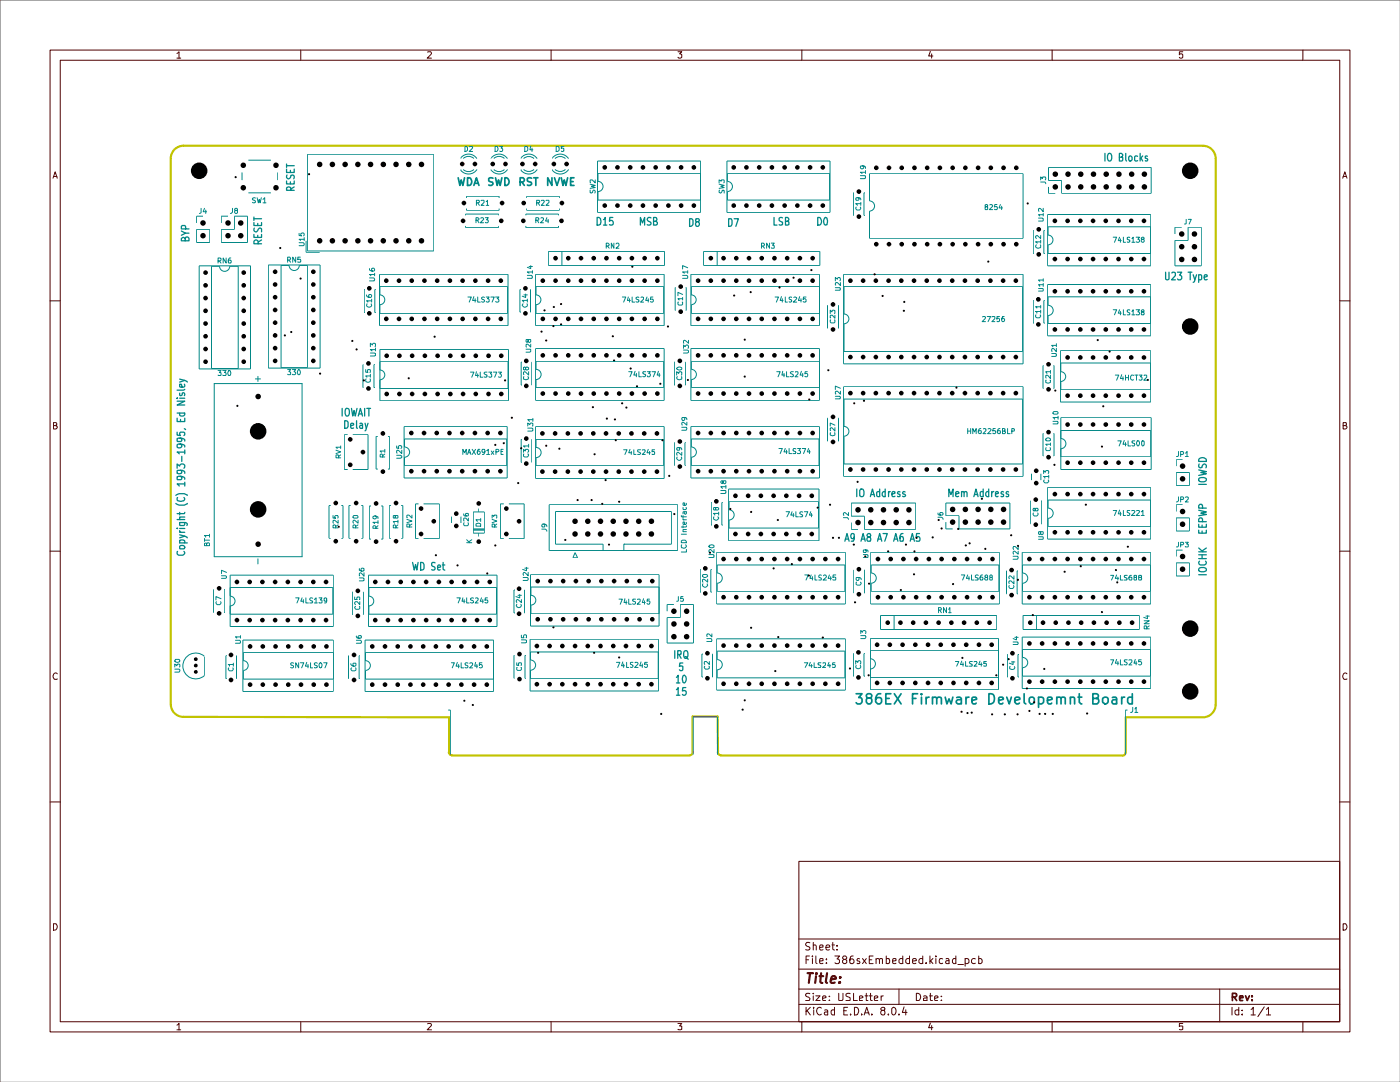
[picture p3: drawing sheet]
<svg xmlns="http://www.w3.org/2000/svg" width="279mm" height="216mm" viewBox="0 0 279 216" stroke-linecap="round" stroke-linejoin="round" font-family="sans-serif">
<g fill="none" stroke="#4f0000" stroke-width=".2">
<path d="M10 10h259.4v195.9h-259.4zM12 12h255.4v191.9h-255.4zM35.3 10.7l.4-.4v1.3M35.3 11.6h.8M60 10v2M85.3 10.4l.6-.1 .2 .4-.8 .9h.8M110 10v2M135.3 10.3h.8l-.5 .5 .5 .1v.5l-.3 .2h-.3l-.2-.2M160 10v2M185.7 10.2l-.4 1h.9M185.9 10.8v.8M210 10v2"/>
<path d="M236.1 10.3h-.7v.6l.1-.1h.4l.2 .1v.5l-.2 .2h-.4l-.1-.2M260 10v2M10.6 35.6l.4-1.3 .4 1.3M10.7 35.2h.6M268 35.6l.4-1.3 .4 1.3M268.1 35.2h.6M10 60h2M267.4 60h2M10.7 84.9h.4l.2-.2v-.3l-.6-.1v1.3h.5l.2-.4-.3-.3M268.1 84.9l.5-.1v-.5h-.5v1.3h.5l.2-.4-.3-.3M10 110h2M267.4 110h2"/>
<path d="M11.4 134.5a.58 .58 0 0 0-.8 .1 .58 .58 0 0 0 .2 .8v.2l.6-.1M268.8 134.5a.58 .58 0 0 0-.8 .1 .58 .58 0 0 0 .1 .8l.1 .2 .6-.1M10 160h2M159.4 171.9h108v32h-108zM267.4 160h2M10.7 184.3h.5a.72 .72 0 0 1 .2 .8 .72 .72 0 0 1-.7 .5zM159.4 197.4h108M159.4 193.4h108M159.4 187.4h108M160.9 191.5h.5M161.5 190.8h-.6v1.5M161.6 198.3h-.7l-.1 .3 .2 .2a.74 .74 0 0 1 .6 .6l-.1 .2h-.7"/>
<path d="M161.6 188.1l-.6-.1-.2 .4a.74 .74 0 0 0 .7 .6v.5h-.7M162.1 190.8v.1M162.1 191.3v1M162.3 198.2v.1M162.3 188.7l.2-.1h.3l.1 1M162.3 188v1.6M162.3 198.7v.9M162.8 198.7h.9l-.9 .9h.9M162.8 190.8v1.3l.3 .2M163.6 191.8l.7-.1v-.4h-.6l-.1 .2v.6l.1 .2 .6-.1M163.6 189.1l.7-.1v-.4h-.6l-.1 .2v.6l.1 .2 .6-.1M164.2 199.2l.6-.1-.1-.4h-.4l-.1 .2v.6l.1 .1h.5"/>
<path d="M164.8 189.1l.8-.1-.1-.4h-.4l-.3 .2v.6l.3 .2 .4-.1M164.9 192.1v.2M164.9 191.3v.2M165.5 199.6h.1M165.5 198.8v.1M166 188.6h.5M166.2 188v1.4l.3 .2M166.6 190.8h1l-.6 .5 .5 .2 .1 .5-.3 .3h-.4l-.3-.2M167 189.5v.1M167 188.6v.2M167.4 198.2l.1 1.4h.6l.1-1.4M168.4 191.4l-.3-.2 .1-.3 .2-.1h.3l.3 .4-.9 .5v.3l.3 .3h.3l.3-.3v-.3l-.3-.3"/>
<path d="M169.7 198.3l-.5-.1-.4 .3 .1 .3 .8 .3v.5h-.9M170.3 190.8h-.5a1.38 1.38 0 0 0-.1 1.4l.5 .1 .2-.3v-.3l-.2-.4-.5 .1-.1 .3M170.3 198.2v1.4h.8M171.5 199.2l.7-.1-.1-.3h-.6v.8h.6M171.5 191.3h-.3l-.2 .3 .4 .2 .2 .3-.2 .2-.4-.1M172.1 191.3l.8 1M172.6 198.7h.6M172.9 198.2v1.4h.3M172.9 191.3l-.8 1M173.5 198.7h.6M173.5 191.5h.5M173.7 198.2v1.3l.1 .1h.3"/>
<path d="M174.2 190.8h-.7v1.5h.7M174.5 199.2l.7-.1v-.3l-.4-.1-.3 .2 .1 .7h.6M174.8 191.4l.1-.1a.36 .36 0 0 1 .6 .2v.8M174.8 191.3v1M175.5 191.5l.2-.2h.4v1M175.9 198.7v.9M176.3 198.7l-.4 .1v.2M176.9 191.3h.4l.2 .3v.6h-.6M176.9 190.8v1.5M178.1 191.8l.7-.1v-.4h-.4l-.3 .2v.6l.3 .2 .4-.1M179.4 197.4v3M180.2 191.3h-.6l-.2 .3v.4a.52 .52 0 0 0 .8 .2"/>
<path d="M180.2 190.8v1.5M181.5 191.3h-.6l-.1 .3v.4a.52 .52 0 0 0 .7 .2M181.5 190.8v1.5M182.1 191.8l.8-.1-.1-.4h-.4l-.3 .2v.6l.3 .2 .4-.1M182.9 198.2a.78 .78 0 0 1 .8 .5 .78 .78 0 0 1-.3 .9h-.5zM184.1 191.3h-.5l-.2 .3v.4a.52 .52 0 0 0 .7 .2M184.1 190.8v1.5M184.3 198.8l.4-.1 .3 .2v.7h-.7v-.4l.7-.1M184.8 192.1v.2M185.5 198.7h.6M185.6 190.8v1.5M185.7 198.2v1.3l.1 .1h.3"/>
<path d="M185.7 191.7l.5 .6M186.2 191.3l-.6 .6M186.5 199.2l.7-.1-.2-.4h-.3l-.2 .2v.6l.1 .1h.5M186.8 190.8v.1M186.8 191.3v1M187.9 199.6h.1M187.9 198.8v.1M188.1 191.3h-.4l-.2 .3v.6h.6M188.8 191.3h.5l.1 1M189.4 191.7h-.5l-.2 .2 .2 .4 .5-.1M190.8 191.3h-.5l-.2 .3v.4l.2 .3 .5-.1M190.8 190.8v1.5"/>
<path d="M191.2 192.4h1.1M192.6 191.3h.6l.2 .3v.4a.52 .52 0 0 1-.8 .2M192.6 191.3v1.5M194.6 191.3h-.5l-.2 .3v.4a.52 .52 0 0 0 .7 .2M195.3 191.3h.4l.3 .3v.4l-.3 .3-.4-.1M195.3 190.8v1.5M243.4 197.4v6.5M268.1 184.3h.5a.72 .72 0 0 1 .2 .8 .72 .72 0 0 1-.7 .5zM35.3 204.6l.4-.4v1.3M35.3 205.5h.8M60 203.9v2M85.3 204.3l.6-.1 .2 .4-.8 .9h.8"/>
<path d="M110 203.9v2M135.3 204.2h.8l-.5 .5 .5 .1v.6h-.8M159.4 200.4h108M160 203.9v2M160.9 201v1.5M161 201.6l.7 .9M161.7 201l-.8 .8M162.4 201v.2M162.4 201.5v1M163.9 201.2a.63 .63 0 0 0-.8 0 .63 .63 0 0 0 0 .9l.1 .2a.45 .45 0 0 0 .7 .1M164.6 201.6l.4-.1 .2 .2v.8M165.2 201.8l-.7 .3 .2 .4 .5-.1"/>
<path d="M166.5 201.6l-.4-.1-.2 .3v.6l.2 .1 .4-.1M166.5 201v1.5M168.4 201.7h.5M169.2 201h-.8v1.5h.8M169.8 202.4v.1M170.5 201a.77 .77 0 0 1 .9 .8 .77 .77 0 0 1-.9 .7zM172 202.4v.1M172.5 202.5l.5-1.5 .5 1.5M172.6 202.1h.8M174 202.4v.1M176.1 201.6l-.2-.1-.1-.2a.46 .46 0 0 1 .4-.3 .46 .46 0 0 1 .4 .3l-.1 .3h-.4a.46 .46 0 0 0-.3 .7 .46 .46 0 0 0 .8-.1l-.1-.5-.1-.1M177.3 202.4v.1"/>
<path d="M178 201.3l.3-.3a.82 .82 0 0 1 .5 .8 .82 .82 0 0 1-.5 .7l-.3-.3zM179.4 202.4v.1M180.4 200.9l-.3 1.1h.9M180.8 201.5v1M185.7 204.1l-.4 1h.9M185.9 204.6v.9M210 203.9v2M236.1 204.2h-.7v.6h.7v.6h-.7M245.9 201v1.5M247.2 201.6l-.4-.1-.3 .3v.4l.1 .2h.6M247.2 201v1.5M247.9 202.4v.1"/>
<path d="M247.9 201.6v.1M249.7 201.4l.4-.4v1.5M249.7 202.5h.8M252.3 200.9l-1.3 2M252.7 201.4l.5-.4v1.5M252.7 202.5h.9M260 203.9v2"/>
</g>
<path d="M246 199h.5l.3-.3-.1-.4-.7-.1v1.4M246.3 199l.5 .6M247.4 199.1h.7l-.1-.4h-.5l-.1 .2 .1 .7h.5M248.6 198.7l.3 .9 .4-.9M249.9 199.6h.1M249.9 198.7v.2" fill="none" stroke="#4f0000" stroke-width=".34"/>
<path d="M161.2 194.2h1.1M161.7 194.2l-.3 1.9M162.9 194.8l-.2 1.3M162.9 194.2v.2M163.5 194.8h.8M163.9 194.2l-.2 1.7 .1 .1 .3 .1M165.1 194.2l-.3 1.7 .3 .2M165.8 195.5l1-.2-.2-.5h-.4l-.2 .1-.3 1 .3 .2 .6-.1M167.6 196h.1h-.3h.2l-.1 .1M167.7 194.9v.2" fill="none" stroke="#4f0000" stroke-width=".42"/>
<path d="M0 0h279.4v215.9h-279.4z" fill="none" stroke="#848484" stroke-width=".2"/>
<path d="M89.6 150.1a.71 .71 0 0 0 .6 .6h47.4l.5-.2 .2-.4M89.6 150.1v-7l-53-.1a2.54 2.54 0 0 1-2.5-2.5v-108.9a2.54 2.54 0 0 1 2.5-2.5h203.5a2.54 2.54 0 0 1 2.5 2.5v109a2.54 2.54 0 0 1-2.5 2.5h-15.4v7.1M138.2 150.1v-7.1h5l.1 7.1M143.3 150.1l.1 .4 .5 .2h80.1M224.6 150.2a.64 .64 0 0 1-.6 .6" fill="none" stroke="#c1c300" stroke-width=".42"/>
<g fill="none" stroke="#008785" stroke-width=".25">
<path d="M57.2 36.1v.6h1.5v-.6M57.2 33.7v.7h1.5v-.7M57.2 32.7v.7M57.2 33.1h1.5M57.3 34.9l-.1 .5 .4 .3a.6 .6 0 0 0 .4-.7h.6v.7M58 34v.4M58 36.3v.4M58 38v-.6h-.7l-.1 .6h1.5M58.7 37.3l-.7 .4M220.5 30.6v1.5M221.2 30.7a.36 .36 0 0 1 .6 .2v1a.35 .35 0 0 1-.4 .2 .35 .35 0 0 1-.3-.2l-.1-.8zM223.4 31.4h.4l.2-.2 .1-.3-.3-.3h-.4v1.5h.5l.2-.1v-.5l-.3-.1"/>
<path d="M224.7 30.6v1.3l.1 .2M225.3 31.2l.4-.1 .2 .3v.5l-.2 .2-.4-.1v-.1zM227 31.2l-.4-.1-.2 .2v.7l.2 .1 .4-.1M227.5 30.6v1.5M227.7 31.5l.3 .6M228 31.1l-.5 .6M229 31.2h-.4v.3l.3 .1 .2 .3-.2 .2-.3-.1M36.2 46.1l.8 .4-.8 .4M37 47.6l.2-.3h.3l.2 .2v.5h-1.5v-.4l.3-.2 .3 .1 .2 .1v.4M37 45.7v-.5l-.1-.2h-.5l-.2 .2v.5h1.5M37 46.5h.7M50.7 46.8v.6h1.5v-.6"/>
<path d="M50.7 44.4v.6h1.5v-.6M50.7 43.3v.7M50.7 43.6h1.5M50.8 45.5l-.1 .5 .3 .3 .4-.3 .4-.5 .3 .1 .1 .7M51.4 44.6v.4M51.4 46.9v.5M51.5 48.6v-.5a.47 .47 0 0 0-.4-.2 .47 .47 0 0 0-.4 .2v.5h1.5M52.2 47.9l-.7 .4M119.2 43.4h.3a1.12 1.12 0 0 1 .3 1.3l-.6 .2zM120.4 43.8l.4-.4v1.5M120.4 44.9h.7M122.3 43.4h-.6l-.1 .8 .2-.2h.3a.6 .6 0 0 1 .2 .8h-.7"/>
<path d="M127.8 44.9v-1.5l.4 1.1 .5-1.1v1.5M129.9 43.5l-.5-.1a.53 .53 0 0 0-.1 .6 .53 .53 0 0 0 .5 .3v.5h-.6M130.4 44.2l.6-.1v-.6l-.6-.1v1.5h.5l.2-.1 .1-.4-.3-.2M137.6 43.6h.4l.2 .2 .1 .9a.6 .6 0 0 1-.7 .5zM139.1 44.2l-.3-.2 .1-.4h.5l.2 .3-.2 .3a.51 .51 0 0 0-.6 .4 .51 .51 0 0 0 .5 .6 .54 .54 0 0 0 0-1M145.4 43.6h.5l.2 .4v.7l-.2 .4-.2 .1h-.3zM146.5 43.6h.9l-.5 1.6M154.5 43.4v1.5h.6M156.2 43.5l-.5-.1-.2 .2v.4l.7 .3v.5h-.7M156.8 44.2h.4l.2-.2v-.3l-.2-.3h-.4v1.5l.6-.1v-.5l-.2-.1M163.2 43.4h.3a.8 .8 0 0 1 .5 .9 .8 .8 0 0 1-.8 .6zM164.7 43.4a.96 .96 0 0 1 .3 1.4l-.2 .1a.85 .85 0 0 1-.5-.7 .85 .85 0 0 1 .4-.8z"/>
<path d="M232.6 54.3v1.4l.3 .1 .4-.1v-1.4M233.9 54.5l.2-.2 .4 .1 .1 .6-.8 .8h.8M235 54.3h.8l-.4 .6 .4 .3v.4l-.2 .2h-.4l-.2-.1M237.1 54.3h.8M237.5 54.3v1.5M238.1 54.8l.4 1M238.8 54.8l-.4 1.4-.3 .1M239.2 54.9l.4-.1 .2 .2v.7l-.2 .1h-.4M239.2 54.8v1.5M240.3 55.3l.6-.1v-.3l-.4-.1-.2 .3 .1 .7h.5M35.3 79.5h.1M35.9 78.4v.5l.2 .1 .3-.2v-.4h.2a.36 .36 0 0 1 .2 .6"/>
<path d="M35.9 75.6l1 .3 .5 .3M35.9 79.5h1M36.8 76.7l.1 .4-.3 .2-.7-.1v-.5h.3l.2 .6M36.9 77.7l-.3 .2h-1.3M36.9 75.9l-1 .3M35.1 98.8a1.82 1.82 0 0 1 2-.1l.3 .1M35.3 93.4v-.8l.6 .4v-.2a.6 .6 0 0 1 1 0l-.2 .6M35.3 86.2v.6l.7 .1-.1-.2v-.3l.1-.2h.7l.2 .2v.3l-.2 .2M35.3 83.4v.7h1.6v-.7M35.3 80.1h1.6l-1.6 .7h1.6M35.3 82.4h1.6M35.4 99.3l-.1 .5a.96 .96 0 0 0 1.6-.3l-.2-.2"/>
<path d="M35.9 82.4v.4l.2 .2 .6-.1 .2-.1-.1-.4M35.9 95l.4 .3-.2 .4h-.7l-.1-.6a1.4 1.4 0 0 1 1.6 .3v.2M35.9 93.9l.4 .1-.1 .4h-.9l.1-.5h1l.4 .1 .1 .4M35.9 88.6l.4 .3v.2a.59 .59 0 0 1-1 .1l.1-.5a1.35 1.35 0 0 1 1.5 .2v.3M35.9 87.4l.4 .3-.2 .4h-.7l-.1-.6a1.4 1.4 0 0 1 1.6 .3v.2M36 83.7v.4M36.3 91.1v1M36.8 85.6l.2 .1M36.9 96.6h-1.6l.5 .4M36.9 90.2h-1.6l.5 .4M36.9 89.8v.8M36.9 96.2v.8"/>
<path d="M68.3 81.5v1.5M68.8 83.9a.52 .52 0 0 1 .7 .4v.8a.52 .52 0 0 1-.7 .4zM69.1 81.5l.5 .2a1.09 1.09 0 0 1-.2 1.3l-.4-.1a1.23 1.23 0 0 1 .1-1.4zM70 85l.6-.2v-.3h-.5l-.1 .1 .1 .8h.5M70.1 81.5l.3 1.5 .3-1.1 .2 1.1 .3-1.5M71.2 83.9v1.5l.1 .1M71.5 83l.4-1.5 .4 1.5M71.7 82.6h.6M71.8 84.5h.4l.1 .1v.9M72.3 84.8l-.4 .1-.1 .2 .1 .4 .4-.1M72.8 81.5v1.5M72.9 84.5l.2 1"/>
<path d="M73.2 81.5h.8M73.4 84.5l-.5 1.5M73.6 81.5v1.5M171 97.6v1.5M171.8 97.6l.5 .1a1.04 1.04 0 0 1-.2 1.4l-.5-.2v-1.1zM173.7 99.1l.4-1.5 .4 1.5M173.9 98.7h.6M175.6 98.2l-.4-.1-.2 .2v.6l.2 .2 .4-.1M175.6 97.6v1.5M176.7 98.2l-.4-.1-.2 .3v.4l.2 .3 .4-.1M176.7 97.6v1.5M177.3 98.1v1"/>
<path d="M177.7 98.1h-.2l-.2 .3M178 98.6l.6-.2v-.2l-.4-.1-.2 .2v.6l.2 .2 .4-.1M179.6 98.2l-.3-.1-.2 .2 .2 .3 .3 .1v.3h-.5M180.6 98.2l-.3-.1-.2 .3 .5 .3 .1 .2-.2 .2-.4-.1M189.4 99.1v-1.5l.4 1.1 .4-1.1v1.5M190.7 98.6l.7-.3a.35 .35 0 0 0-.3-.2 .35 .35 0 0 0-.4 .2v.6l.3 .2 .3-.1M191.9 98.3l.2-.2 .3 .1v.9M191.9 98.1v1M192.4 98.3l.3-.2 .2 .1 .1 .9M194.4 99.1l.4-1.5 .4 1.5M194.5 98.7h.6M196.2 98.2l-.4-.1-.2 .2v.6l.2 .2 .4-.1"/>
<path d="M196.2 97.6v1.5M197.3 98.2l-.3-.1-.3 .3v.4l.3 .3 .3-.1M197.3 97.6v1.5M197.9 98.1v1M198.3 98.1h-.1l-.3 .3M198.7 98.6l.6-.2-.2-.3h-.3l-.1 .2v.6l.1 .2 .4-.1M200.3 98.2l-.4-.1-.1 .2 .1 .3 .4 .1v.3h-.5M201.3 98.2l-.3-.1-.2 .2 .2 .3 .3 .1v.3h-.5M239.2 95.5a1.17 1.17 0 0 1 1.5 0v.5a1.04 1.04 0 0 1-1.5-.2zM239.2 93.8l1.5 .3-1.1 .2 1.1 .2-1.5 .4M239.2 96.6h1.5M239.3 92.6v.7h.6a.49 .49 0 0 1 .1-.6 .49 .49 0 0 1 .6 0l.1 .1v.5"/>
<path d="M239.3 91.6a.94 .94 0 0 1 1.4 .1v.4h-1.5zM35.1 100.5a1.82 1.82 0 0 0 2 .1l.3-.1M35.3 105.5h.1M35.3 103.7h1.6M35.4 110l-.1 .5 .4 .3 .9-.1 .3-.3-.2-.4M35.9 109l.2-.2h.4l.4 .3v.2l-.2 .2h-.8zM35.9 106.7l1 .3 .5 .3M35.9 105.9v.2l.2 .1M35.9 106.2h1M35.9 105.5h1M35.9 102.2v.5M36.8 108.3v-.5h-.9v.5h1.5"/>
<path d="M36.8 104.3l.1 .3-.2 .3-.8-.1v-.5h1.1l.4 .2-.1 .4M36.9 103.2h-1v.5M36.9 102.2l-.1 .3h-1.5M36.9 107l-1 .3M82.3 112.2l.4 1.5 .2-1.1 .3 1.1 .2-1.5M83.9 112.2l.6 .1 .1 .3v.8a.52 .52 0 0 1-.7 .3zM86.8 112.3l-.5-.1-.2 .2v.4l.5 .3a.35 .35 0 0 1 .2 .3 .35 .35 0 0 1-.2 .3h-.5M87.3 113.2h.6l-.1-.5h-.3l-.2 .3v.6l.2 .1h.3M88.3 112.7h.5M88.4 112.2v1.4l.4 .1M168.6 108l.4-1.5 .5 1.5M168.7 107.6h.6"/>
<path d="M170.5 107.1l-.2 .4-.4-.1v-.8l.4-.1 .2 .1v1.1l-.2 .3h-.4M171.8 108l.5-1.5 .4 1.5M172 107.6h.6M173.3 107.1l-.3-.2a.42 .42 0 0 1 .3-.4 .42 .42 0 0 1 .4 .1v.5a.55 .55 0 0 0-.6 .2 .55 .55 0 0 0 .1 .7h.5l.1-.5-.3-.4M175.1 108l.5-1.5 .4 1.5M175.2 107.6h.6M176.2 106.5h.9l-.5 1.5M178.4 108l.4-1.5 .4 1.5M178.5 107.6h.6M180.2 106.5l-.4 .1-.2 .3v1l.6 .1v-.9h-.4l-.2 .3M181.7 108l.4-1.5 .4 1.5M181.7 107.6h.6"/>
<path d="M183.5 106.5h-.6l-.1 .7 .2-.1h.3a.59 .59 0 0 1 .1 .9l-.6-.1M239.2 105.8v.6h1.5v-.6M239.2 104.6v.6h1.5v-.6M239.2 101.8l1.5 .4-1.1 .2 1.1 .3-1.5 .2M239.2 114.7h1.5M239.2 111.5h1.5M239.2 110.7h1.5M239.2 110.1h1.5M239.2 109.3l.9 .8M239.3 113.4l.1-.1a1.09 1.09 0 0 1 1.3 .3v.3a1.23 1.23 0 0 1-1.5-.1zM239.4 112l-.2 .3 .4 .4h.8l.3-.1v-.4l-.1-.2M239.9 104.8v.4"/>
<path d="M239.9 106v.4M239.9 110.7v.8M240 104.1l-.1-.7-.4-.1-.3 .3v.5h1.5M240 101.4l-.1-.7-.4-.1-.3 .3v.5h1.5M240.7 109.3l-.8 .6M134.7 129.8v1.6M135 135.2l.3-.5v1.6M135 137.6l.3-.4v1.5M135 136.3h.7M135 138.7h.7M135.3 130.6l.6-.1v-.5l-.1-.2h-.5v1.6M135.5 130.6l.4 .8"/>
<path d="M136.3 132.3h-.6l-.1 .7h.7v.6l-.2 .2h-.3l-.2-.2M136.3 134.9l.2-.2a.88 .88 0 0 1 0 1.6l-.2-.2-.1-.4zM136.6 129.9l.4-.1a1.17 1.17 0 0 1 0 1.6l-.4-.1a1.27 1.27 0 0 1 0-1.4zM136.7 131h.2l.5 .5M136.9 137.2h-.6l-.1 .7h.7a.6 .6 0 0 1-.2 .8h-.3l-.2-.1"/>
</g>
<g fill="none" stroke="#008785" stroke-width=".2">
<path d="M48.3 34.4v1.5M49.6 38.5h4.5M49.6 32h4.5M51 39.5h-.5l-.1 .3 .1 .1a.43 .43 0 0 1 .5 .5h-.6M51.3 39.5l.3 1 .1-.7 .2 .7 .3-1M52.5 39.8l.3-.3v1M55.3 34.4v1.5M61.3 30.8h25.3v19.3h-25.3zM92 31.5a1.98 1.98 0 0 1 3.2 .2M92 31.5v.1M92 33.8v.2M92.5 31.6a1.53 1.53 0 0 1 2.1 0"/>
<path d="M92.8 29.2h.3l.2 .3v.5l-.3 .2h-.2zM93.1 39.5v-.3h6.5v.3M93.7 29.3l.5-.1 .1 .3-.7 .7h.7M94.6 33.8a1.53 1.53 0 0 1-2.1 0M95.2 33.8a2 2 0 0 1-3.3 .2M98 31.5v.1M98 33.8v.2M98.1 31.5a1.97 1.97 0 0 1 3.2 .2M98.6 31.6a1.53 1.53 0 0 1 2.1 0M98.8 29.2h.4a.58 .58 0 0 1 .2 .7 .58 .58 0 0 1-.6 .3zM99.7 29.2h.6l-.3 .3h.2l.1 .3-.1 .3h-.5M100.7 33.8a1.53 1.53 0 0 1-2.1 0"/>
<path d="M101.3 33.8a2 2 0 0 1-3.3 .2M104 31.5a1.98 1.98 0 0 1 3.2 .2M104 31.5v.1M104 33.8v.2M104.5 31.6a1.5 1.5 0 0 1 2.1 0M104.7 29.2h.5l.1 .3v.5l-.3 .2h-.3zM105.1 39.5v-.3h6.5v.3M105.9 29.1l-.2 .8h.6M106.2 29.5v.7M106.6 33.8a1.5 1.5 0 0 1-2.1 0M107.2 33.8a2 2 0 0 1-3.2 .2M110.3 31.5a1.98 1.98 0 0 1 3.2 .2"/>
<path d="M110.3 31.5v.1M110.3 33.8v.2M110.8 31.6a1.5 1.5 0 0 1 2 0M111 29.2h.4l.2 .3v.5l-.3 .2h-.3zM112.5 29.2h-.5v.4h.5v.5h-.5M112.8 33.8a1.5 1.5 0 0 1-2 0M113.5 33.8a2 2 0 0 1-3.3 .2M117.8 37.9v.5a.42 .42 0 0 0 .6-.4l.1-.1a.36 .36 0 0 1 .2 .6M117.8 36.7l1 .3-.8 .2 .8 .2-1 .2M118.8 35.9v.6l-.6-.6-.4 .1 .1 .4M119.3 32.1h20.5v10.3h-20.5zM139.8 34.6h-20.5v1.6a1.02 1.02 0 0 1 1.1 1 1.02 1.02 0 0 1-1.1 1v1.7h20.5"/>
<path d="M143.5 36.7l1 .3-.7 .2 .7 .2-1 .2M143.5 36.5v-.6l.4 .3 .1-.3h.4v.6M143.6 37.9v.5l.2 .1 .3-.5 .3-.1 .1 .1v.5M145.1 32.1h20.6v10.3h-20.6zM145.2 34.6h20.4v5.3h-20.4v-1.7a1.02 1.02 0 0 0 1-1 1.02 1.02 0 0 0-1-1zM170.3 38.5h.1M170.3 38.5v4.5M171.2 39.5l.2 .1v.2l-.1 .2h-.4v-.5h.6h.2l.1 .4M171.7 35.1h1v.5h-.1h-.9M172.1 33.1l.3 .2a.35 .35 0 0 1-.5 .4 .35 .35 0 0 1-.1-.6h.7l.2 .2v.3M172.4 38.5h.1M172.4 38.5v4.5"/>
<path d="M172.7 34.4h-1l.3 .2M172.7 34v.6M173.5 34.7h30.7v12.8h-30.7v-5.4a1.02 1.02 0 0 0 1-1 1.02 1.02 0 0 0-1-1zM207.7 36.3h.8l.2 .4M207.7 35.9v-.6l.3 .3 .1-.3h.5v.6M209.3 33.4h20.4v5.2h-17.8v-2.6h-2.6zM209.3 37.3v1.3h1.3M39.2 45.8h2.7v2.6h-2.7zM39.8 53h10.2v20.6h-10.2zM40.1 41.6v.8l-.3 .2M40.5 43.1h-1.3v1.4M40.8 41.6l-.2 .6h.6"/>
<path d="M41.1 41.9v.7M42.2 53.1h1.6a1.02 1.02 0 0 0 1 1 1.02 1.02 0 0 0 1-1h1.7v20.4h-5.3zM43.5 52.1h.4l.2-.2v-.3l-.6-.1v1M43.8 52.1l.3 .4M45.1 51.5v1l-.6-1v1M45.5 43.1h-1.3v1.4M46.1 51.5h-.3a.82 .82 0 0 0-.2 1h.5v-.4v-.2h-.5v.2M46.4 41.6v.7l-.4 .3M46.8 43.1h2.6v5.3h-5.2v-2.6h2.6zM47 42l-.2-.3 .4-.1 .2 .1-.1 .3h-.3l-.2 .2 .2 .4 .4-.2-.2-.4M52.5 40.5h.6M53.6 52.9h10.3v20.5h-10.3z"/>
<path d="M56.1 53h1.6a1.02 1.02 0 0 0 1 1 1.02 1.02 0 0 0 1-1h1.6v20.4h-5.2zM57.4 51.9l.5-.1 .1-.2-.2-.3h-.4v1M57.7 51.9l.3 .4M59 51.3v1l-.6-1v1M59.7 48.4h.8l.2 .2-.2 .4h-.8M59.7 46.6v.4l.5 .1-.2-.4 .5-.2 .2 .2-.1 .4M59.9 51.3h-.5v.5l.5-.1 .1 .2-.1 .4-.5-.1M60.7 47.8h-1l.2 .2M60.7 47.4v.6M61.1 48v2.3h2.7M72.7 57.8h.1M72.7 57.8v4.6"/>
<path d="M73.2 58.8v.4l.8 .2 .2-.3-.2-.3h-.4v.5l.1 .1M73.7 55.5h.9l.2 .2-.1 .3h-1M73.7 53.6v.2a.7 .7 0 0 0 1.1 .1l-.2-.4h-.3l-.1 .1v.4l.1 .1M74.2 59.7v.6M74.8 54.8h-1.1l.3 .2M74.8 54.5v.5M74.8 57.8h.1M74.8 57.8v4.6M75.7 54.7h25.7v10.3h-25.7zM75.8 58.8a.97 .97 0 0 1 1 1 .97 .97 0 0 1-1 1M75.8 58.9v-1.7h25.5v5.3h-25.5v-1.7M92.9 43v-.3h6.6v.3"/>
<path d="M92.9 45.1v.3h6.6v-.3M93.1 41.6v.4h6.5v-.4M93.4 59.3h.7l-.5 1M94.6 59.2l-.3 .7h.7M94.8 59.6v.7M95 43.9h.4l.2-.3-.6-.2v1M95.1 40.5h.5v-.5h-.5v1M95.2 43.9l.4 .5M95.3 59.3v1h.5M95.3 40.5l.4 .5M95.9 43.5l.5-.1 .1 .4-.7 .6h.7M96 40h.6v.4l-.6 .6h.6"/>
<path d="M96.7 59.4h-.5v.3a.44 .44 0 0 1 .5 .4l-.2 .2-.4-.1M96.9 43.4h.6l-.4 .5h.3l.1 .4-.2 .1h-.4M97 40.2l.3-.2v1M97 59.3h.6l-.3 .3 .3 .2v.4h-.6M97 41h.5M98 59.3h.6l-.4 1M98.9 59.3h.7l-.4 .3 .3 .1 .1 .4-.2 .2-.5-.1M103.8 57.8h.1M103.8 57.8v4.5M104.6 58.8h.6M104.9 58.7v.7l-.7-.3M104.9 43v-.3h6.6v.3"/>
<path d="M104.9 45.1v.3h6.6v-.3M105.1 41.6v.4h6.5v-.4M105.2 59.9h-1l.4 .4M105.2 54.9h.9l.2 .3-.1 .3h-1M105.2 59.7v.6M105.6 53.2h.7M105.9 57.8h.1M105.9 57.8v4.5M105.9 53v.6l-.7-.3M106.3 54.3h-1.1l.4 .2M106.3 54v.5M106.9 54.7h25.6v10.3h-25.6z"/>
<path d="M106.9 43.9h.5l.1-.4-.6-.1v1M107 58.8a.97 .97 0 0 1 .9 1 .97 .97 0 0 1-.9 1M107 58.9v-1.7h25.5v5.3h-25.5v-1.7M107.1 40.5h.5v-.5h-.5v1M107.2 43.9l.3 .5M107.4 40.5l.3 .5M107.9 43.5h.6v.4l-.6 .5h.6M108 40h.5l.1 .1-.6 .9h.6M109 40h.6v.4l-.6 .6h.6M109.1 43.4l-.2 .7h.6M109.4 43.8v.6M109.4 50.2h23.2v2.8h-23.2z"/>
<path d="M112.1 50.2v2.8M121 49.1l.5-.1 .1-.2-.3-.3h-.3v1M121.2 49.1l.4 .4M122.5 48.5v1l-.5-1v1M122.9 48.7l.2-.2 .4 .2v.3l-.6 .5h.6M124.2 59.3h.7l-.4 1M125.4 59.3l-.2 .6h.6M125.6 59.6v.7M126.2 59.3v1h.5M127.5 59.4h-.5a.44 .44 0 0 0 .5 .5v.3h-.6M127.9 59.4h.5v.3l-.6 .6h.6M129.1 59.3l-.2 .6h.6"/>
<path d="M129.4 59.6v.7M130.3 59.3h-.4l-.1 .5 .5-.1 .1 .4-.2 .2-.4-.1M134.8 57.4v4.5M136.2 54.9h.9l.1 .2v.4h-1M136.2 59.6h-.9l.3 .3M136.2 58.8l-.9-.5v.7M136.2 59.4v.5M136.9 57.4v4.5M137.2 54.3h-1l.4 .2M137.2 53.4l-1-.4v.7M137.2 54v.5M137.9 54.7h25.6v10.3h-25.6z"/>
<path d="M138 58.8a.97 .97 0 0 1 .9 1 .97 .97 0 0 1-.9 1M140.4 50.2h23.2v2.8h-23.2zM143.1 50.2v2.8M152 49.1l.5-.1v-.4l-.5-.1v1M152.2 49.1l.4 .4M153.6 48.5v1l-.6-1v1M153.9 48.5h.6l-.3 .4 .3 .1v.4h-.6M154.7 59.3h.7l-.5 1M156 59.2l-.3 .7h.6M156.1 59.6v.7M156.7 59.3v1h.4M158 59.4h-.5a.44 .44 0 0 0 .5 .5v.3h-.5"/>
<path d="M158.4 59.4l.3-.1 .3 .2-.7 .8h.7M159.6 59.2l-.3 .7h.6M159.9 59.6v.7M160.9 59.3h-.5l-.1 .5 .4-.2 .2 .2v.4h-.6M163.5 57.2h-25.5v1.7M166.7 57.4h.9l.1 .2-.1 .3h-.9M166.7 56v-.6l.4 .3 .2-.3h.3l.1 .2-.1 .4M167.7 56.4v.6l-.6-.6h-.3v.5M168.4 54.7h35.8v17.9h-35.8zM170.3 43h.1M170.9 41.3l-.1 .3 .2 .3h.5l.3-.3-.1-.3M171.8 40.6h-1l.3 .4"/>
<path d="M171.8 40.4v.6M172.4 43h.1M196.8 41.2l-.2-.1v-.2h.5l-.1 .3-.4 .1v.4l.4 .1 .1-.5-.2-.1M197.5 40.9l.4-.1 .2 .3-.7 .7h.7M199 40.8h-.5v.5l.5-.1v.6l-.5-.1M199.6 40.8l-.2 .7h.7M199.9 41.1v.7M206.2 46h.1M206.2 50.6h.1M206.2 60h.1M206.2 46v4.6M206.2 60v4.5"/>
<path d="M206.8 48.9a.42 .42 0 0 0 0 .6 .42 .42 0 0 0 .6-.1h.3l-.1-.5M207.3 57.6l.9 .1-.1 .4h-.8M207.3 43.5l.9 .1-.1 .5h-.8M207.7 48.3h-1l.3 .2M207.7 47v.6l-.7-.6-.3 .2 .1 .4M207.7 47.9v.6M208.2 56.8h-.9l.2 .3M208.2 55.9h-.9l.2 .2M208.2 42.8h-.9l.2 .3M208.2 41.6v.6l-.7-.6-.2 .1v.5M208.2 42.6v.5M208.2 55.6v.5"/>
<path d="M208.2 56.6v.5M208.3 50.6h.1M208.3 60h.1M208.3 46h.1M208.3 46v4.6M208.3 60v4.5M209.1 42.8h20.6v10.2h-20.6zM209.1 56.8h20.6v10.2h-20.6zM209.2 46.9a.97 .97 0 0 1 .9 1 .97 .97 0 0 1-.9 1M209.2 48.9v1.7h20.5M222.2 47.3h.6l-.4 1M223.4 47.3l-.2 .7h.6"/>
<path d="M223.6 47.7v.6M224.2 47.3v1h.4M225.5 47.4h-.5v.4l.5 .1v.4h-.5M225.9 47.6l.2-.3v1M225.9 48.3h.6M226.7 47.3h.7l-.3 .5h.2l.1 .4-.2 .1h-.5M228 47.8h-.2v-.3l.4-.2 .1 .2v.3l-.5 .1v.3l.2 .1 .3-.1-.1-.4M229.7 59.2h-20.5v1.7a1.02 1.02 0 0 1 1 1 1.02 1.02 0 0 1-1 1v1.7h20.5M229.7 45.3h-20.5v1.6M235.8 45.3h-1.3v1.4M236.7 43.8v.8l-.3 .1M237.1 45.3h2.6v7.7h-5.2v-5h2.6z"/>
<path d="M237.2 43.8h.5l-.4 .9M42.8 76.5h17.5v34.6h-17.5zM43.5 73.9h.6l-.3 .4 .3 .1v.4h-.6M44.4 73.9h.7l-.3 .4h.2l.1 .2-.1 .4-.6-.1M45.6 74l.1-.1a.66 .66 0 0 1 .2 1l-.3-.1zM51 75.6h1M51.5 75.1v1M57.4 73.7h.6l-.3 .5 .3 .1v.4h-.6M58.3 73.7h.7l-.3 .5 .3 .1v.3l-.2 .2-.5-.1M59.6 73.7a.63 .63 0 0 1 .2 1.1 .54 .54 0 0 1-.5-.5 .54 .54 0 0 1 .3-.6zM72.5 72.8v4.5M72.7 62.4h.1"/>
<path d="M73 73.7v.6h.4v-.6h.4v.6M73.1 75.6v.6l.3 .1 .4-.1v-.6M73.2 60.6a.47 .47 0 0 0 .5 .7 .47 .47 0 0 0 .4-.7M73.9 70.4l1 .1v.5h-1M73.9 69.2v-.7l.4 .3 .2-.3 .4 .1-.1 .6M73.9 75h-.9l.2 .3M73.9 74.7v.6M74.2 60h-1l.2 .3M74.6 72.8h.1M74.6 77.3h.1M74.6 72.8v4.5M74.8 62.4h.1"/>
<path d="M74.9 69.8h-1l.4 .2M74.9 69.4v.6M75.8 73.8a.97 .97 0 0 1 1 1 .97 .97 0 0 1-1 1M75.8 69.7h25.7v10.3h-25.7zM75.8 72.2h25.6v5.3h-25.6M93.9 74.3h.7l-.5 1M95.1 74.2l-.2 .7h.6M95.3 74.6v.7M95.8 74.3v1h.6M97.2 74.3h-.4l-.2 .1 .3 .4h.3v.4h-.6M97.5 74.3h.6l-.2 .3 .2 .2v.4h-.6M98.5 74.3h.6l-.4 1"/>
<path d="M99.5 74.3h.6l-.4 .3h.2l.2 .2-.1 .4h-.5M103.8 62.3h.1M104 76.8h.1M104 72.3h.1M104 72.3v4.5M104.4 60.6l-.2 .4 .4 .3 .6-.3v-.4M104.6 75.2l-.1 .4a.52 .52 0 0 0 .6 .2 .52 .52 0 0 0 .3-.6h-.1M104.9 73.4l.2-.2 .4 .2-.1 .3-.3 .1-.2-.1v-.3l-.2-.2-.2 .1v.4l.2 .1 .2-.1M105 69.7l.9 .1v.3l-.2 .2h-.7M105.4 67.9l.1-.2 .4 .1v.4l-.2 .1-.3-.1-.1-.5-.3 .1v.4l.2 .1 .2-.2M105.5 74.2v.6l-.8-.6-.2 .1 .1 .5M105.9 62.3h.1"/>
<path d="M105.9 68.7v.6l-.7-.6h-.2l.1 .6M106.1 72.3h.1M106.1 76.8h.1M106.1 72.3v4.5M106.9 69.6h25.6v10.3h-25.6zM107 72.1h25.5v5.2h-25.5v-1.6a1.02 1.02 0 0 0 1-1 1.02 1.02 0 0 0-1-1zM125.5 74.2h.7l-.5 1M126.7 74.1l-.2 .7h.6M127 74.5v.7M127.5 74.2v1h.5M128.9 74.2h-.5a.36 .36 0 0 0 0 .4 .36 .36 0 0 0 .4 .1 .34 .34 0 0 1-.1 .4 .34 .34 0 0 1-.4 0M129.2 74.2h.6l-.3 .3 .3 .2-.1 .4-.4 .1-.1-.2"/>
<path d="M130.1 74.2h.7l-.4 1M131.4 74.1l-.3 .7h.6M131.6 74.5v.7M134.6 72.3h.1M134.6 76.8h.1M134.6 72.3v4.5M135 74.8v-.6l.5 .3v-.2l.1-.1 .5 .1-.1 .5M135 73.5a.54 .54 0 0 1 .6-.3 .54 .54 0 0 1 .5 .5 .63 .63 0 0 1-1.1-.2zM135.2 75.2h-.1a.52 .52 0 0 0 .3 .6 .52 .52 0 0 0 .7-.2l-.1-.4M135.4 60.3l-.1 .4 .2 .2h.6l.1-.2-.1-.4M136.4 69.8h.8l.2 .2v.3l-.2 .1h-.8M136.4 69.5v-.7l.3 .4 .3-.4 .3 .1v.6"/>
<path d="M136.7 72.3v4.5M137.4 67.9v.6l-.7-.6-.3 .1 .1 .5M137.9 69.6h25.6v10.3h-25.6zM138 60.8v1.7h25.5M155 74.2h.7l-.4 1M156.2 74.1l-.2 .7h.6M156.5 74.5v.7M157 74.2v1h.5M158.3 74.2h-.4l-.2 .1 .2 .3 .4 .2v.3h-.6M158.7 74.3l.5-.1 .1 .4-.6 .6h.6M159.9 74.1l-.2 .7h.6M160.2 74.5v.7"/>
<path d="M161.1 74.2h-.4l-.1 .4 .4-.1 .2 .3-.1 .3h-.5M163.5 72.1h-25.5v1.6a1.02 1.02 0 0 1 1 1 1.02 1.02 0 0 1-1 1v1.6h25.5M165.2 60.9v4.6M165.7 62.6v-.7l.3 .3 .2-.3 .4 .1-.1 .6M165.8 63.8l-.1 .5 .2 .1h.6l.1-.1-.1-.5M166.6 62.9v.6l-.5-.6-.4 .1 .1 .4M166.7 79.1h.9l.1 .1-.1 .4h-.9M167.3 60.9h.1M167.3 65.5h.1M167.3 60.9v4.6M167.7 78.1v.6l-.6-.6h-.3v.6M167.7 77.5l-1-.5v.7"/>
<path d="M168.4 77.2h35.8v17.8h-35.8zM168.4 62.7a.97 .97 0 0 1 1 .9 .97 .97 0 0 1-1 1M168.4 62.7v-5.5h35.7v12.9h-35.7v-5.5M196.1 63.2h.5l.1 .2-.7 .8h.7M197 63.2h.7l-.5 1M198 63.2h.5v.4l-.5 .6h.5M199.5 63.2h-.5v.5l.1-.2 .4 .2v.4h-.5M200.4 63.2h-.3l-.2 .4 .1 .5a.32 .32 0 0 0 .4 0 .32 .32 0 0 0 0-.5 .32 .32 0 0 0-.4 0l-.1 .2M206.2 64.5h.1M206.8 62.8l-.1 .4 .2 .2h.5l.3-.3-.1-.3M207.7 62.1h-1l.2 .2v.2M207.7 61.2h-1l.2 .3"/>
<path d="M207.7 61v.5M207.7 61.9v.6M208.2 72.9v4.6M208.3 64.5h.1M208.8 75.9l-.1 .4 .4 .2 .5-.2-.1-.4M209.6 74.8v.7l-.6-.7-.3 .1 .1 .5M209.6 74.2h-.9l.3 .3M209.6 73.9v.6M209.9 70.5l.9 .1v.4l-.9 .1M210.3 72.9v4.6M210.8 69.5v.7l-.7-.7-.2 .2 .1 .4M210.8 68.9h-.9l.2 .3"/>
<path d="M210.8 68.6v.6M211.6 70h18.1v10.2h-18.1zM211.7 74.2a.97 .97 0 0 1 1 .9 .97 .97 0 0 1-1 1M211.7 76.1v1.7h18M222.2 61.8h.6l-.4 1M222.6 74.8h.7l-.5 1.1M223.4 61.8l-.2 .7h.6M223.6 62.1v.7M223.9 74.8l-.3 .7h.6M224.1 75.2v.7M224.2 61.8v1h.4M224.6 74.8v1.1"/>
<path d="M224.6 75.4h.6M225.2 74.8v1.1M225.5 61.9h-.5v.3l.5 .3-.1 .3h-.4M225.9 62.1l.2-.3v1M225.9 62.8h.6M226.2 74.9l-.4-.1-.2 .3v.5l.4 .3 .2-.1M226.5 74.8h.6M226.7 61.8h.7l-.3 .4h.2l.1 .2-.1 .4-.6-.1M226.8 74.8v1.1M227.3 74.8h.6l-.3 .4 .3 .2v.4h-.6M228 62.2l-.2-.1v-.2l.4-.1 .1 .3v.1l-.5 .1v.5h.5v-.3l-.1-.3M228.3 74.9l.5-.1 .1 .5-.6 .6h.6"/>
<path d="M229.7 72.4h-18v1.7M67.1 89.8l.9 .4-.9 .3M67.6 91.4l-.1-.6h-.4v.6h.9M68 89.2h-.9l.2 .3M68 90.8l-.4 .3M68 89v.5M69.4 86.7h-.7v7h.7M70.4 86.7h3v7h-3M75.4 87.1h-.3v6.5h.3M76.4 91.2l-.1-.5-.3-.1-.1 .2v.4h.9M76.8 90h-.9l.2 .3M76.8 90.6l-.4 .3"/>
<path d="M76.8 89.7v.6M77.4 87.1h.4v6.5h-.4M79.2 90.8h.7l.3 .2v.3l-.3 .1h-.7M79.2 89v.4l.4 .1v-.5h.5l.1 .3-.2 .2M80.2 89.8v.7l-.8-.7-.2 .1v.5M80.6 85.1h20.6v10.3h-20.6zM80.7 87.6h20.4v5.3h-20.4v-1.7a1.02 1.02 0 0 0 1-1 1.02 1.02 0 0 0-1-1zM92.4 90.7v-1l.3 .6 .3-.6v1M93.3 90.7l.3-1 .4 1M93.5 90.3h.4M94.2 89.7l.7 1M94.9 89.7l-.7 1"/>
<path d="M95.8 89.7h-.4a.65 .65 0 0 0-.1 .9 .32 .32 0 0 0 .5 0 .32 .32 0 0 0 0-.5 .32 .32 0 0 0-.5 0l-.1 .2M96.8 90.1l-.1 .2h-.4v-.6h.4l.1 .1-.2 .8-.3 .1M97.1 89.9h.2l.2-.2v1M97.1 90.7h.6M98 90l.6 .7M98.6 90l-.6 .7M99 90.2l.5-.1 .1-.3-.2-.1h-.4v1M100 90.1h.3M100.4 89.7h-.4v1h.4M104 87.7h.1M104 92.2h.1M104 87.7v4.5"/>
<path d="M104.5 90.3v-.6l.3 .3 .1-.3h.4l.2 .1-.2 .5M104.6 90.6l-.1 .4 .2 .2h.5l.3-.4-.2-.2M105.3 85.4l1 .1v.4l-1 .1M105.3 85v-.6l.4 .4 .2-.4 .4 .1v.5M105.5 89h-1l.2 .2M105.5 88.6v.6M106.1 87.7h.1M106.1 92.2h.1M106.1 87.7v4.5M106.3 83.7h-1l.4 .4M106.3 83.5v.6M106.9 85.1h25.6v10.4h-25.6z"/>
<path d="M107 87.7h25.5v5.2h-25.5v-1.6a1.02 1.02 0 0 0 1-1 1.02 1.02 0 0 0-1-1zM124.5 89.7h.6l-.4 1M125.7 89.7l-.2 .6h.6M126 90.1v.6M126.5 89.7v1h.4M127.8 89.7l-.5 .1v.3l.5 .3-.1 .3h-.4M128.2 89.8l.5-.1 .1 .2-.6 .8h.6M129.4 89.7l-.3 .6h.7M129.6 90.1v.6M130.6 89.7h-.5v.5h.5v.5l-.5-.1M134.6 88.3h.1M134.6 92.8h.1"/>
<path d="M134.6 88.3v4.5M135.1 91.2l-.1 .3 .5 .4 .6-.4-.1-.3M135.5 89.3l.1 .1v.3l-.5 .1v-.5h.7l.2 .1 .1 .3M136.1 85.3h.9l.1 .1-.2 .5h-.8M136.1 90.3v.5l-.7-.5-.4 .1 .1 .4M136.5 83.3l.2 .1v.3l-.5 .2-.1-.2v-.4h.7l.2 .1 .1 .3M136.7 88.3h.1M136.7 92.8h.1M136.7 88.3v4.5M137.1 84.2v.6l-.8-.6-.2 .2v.4M137.9 85.1h25.6v10.3h-25.6zM138 87.6h25.4v5.3h-25.4v-1.7a1.02 1.02 0 0 0 1-1 1.02 1.02 0 0 0-1-1z"/>
<path d="M143.8 97.9l1.1 .1v.4l-1.1 .1M144.3 96.1l.1-.2 .5 .1v.4l-.2 .1-.4-.2-.1-.4-.4 .2 .3 .4 .2-.2M144.9 97.1h-1.1l.4 .4M144.9 96.9v.6M145.4 97.6h18v10.3h-18zM155.4 89.5h.7l-.4 1M156.7 89.5l-.2 .7h.6M157 89.8v.7M157.5 89.5v1h.5M158.8 89.6h-.5v.4l.4 .1 .1 .2-.1 .2h-.5M159.2 89.5h.6l-.4 .4 .4 .2-.1 .4-.5-.1M160.1 89.5h.7l-.4 1"/>
<path d="M161.4 89.5l-.3 .7h.6M161.5 89.8v.7M165.2 83.4v4.6M165.8 86.4l-.1 .4 .4 .2 .5-.2-.1-.4M166.6 85.3v.7l-.7-.7-.2 .1 .1 .5M166.6 84.8l-.9-.4v.6M167.3 83.4h.1M167.3 88h.1M167.3 83.4v4.6M168.4 85.1a.97 .97 0 0 1 1 1 .97 .97 0 0 1-1 .9M168.4 85.1v-5.5h35.7v13h-35.7v-5.5M193.1 85.5v1"/>
<path d="M193.1 86h.6M193.7 85.5v1M194.1 86.5v-1l.4 .7 .3-.7v1M195.7 85.5l-.3 .1-.2 .8 .3 .1 .3-.1-.1-.5h-.3l-.2 .2M196.3 85.6h.5v.3l-.6 .6h.6M197.2 85.6l.3-.1 .3 .3-.7 .7h.7M198.6 85.5h-.4l-.1 .5 .5-.1 .1 .5-.2 .1-.4-.1M199.6 85.5l-.4 .1-.1 .8 .2 .1 .3-.1v-.5h-.4l-.1 .2M200.1 86l.5-.1v-.3l-.5-.1v1h.4l.2-.3-.3-.2M201.1 85.5v1h.5M201.9 86h.5v-.4l-.5-.1v1M205.7 99.9h.1"/>
<path d="M205.7 99.9v4.6M205.9 94.5v1.3M207.7 94.5v1.3M207.8 99.9h.1M207.8 99.9v4.6M208.2 86.5v4.5M208.3 94.5v-.6l.3 .3 .2-.3h.4v.6M208.4 95.8l-.1 .3 .2 .3h.5l.3-.3-.1-.3M208.7 87.5a.52 .52 0 0 1 .6-.1 .52 .52 0 0 1 .3 .5l-.7 .1-.2-.1zM208.8 89.3l-.1 .4 .2 .2h.6l.1-.2-.1-.4M209.1 97.2h20.6v10.4h-20.6zM209.3 95.1h-1l.2 .3"/>
<path d="M209.3 94.8v.6M209.6 88.6h-.9l.3 .3M209.6 88.4v.5M210.1 84.1h1l.1 .1-.1 .4h-1M210.3 86.5v4.5M210.3 82.1h.7l.2 .4-.2 .1h-.7l-.2-.1zM211.2 83.3h-1.1l.4 .4M211.2 83.1v.6M211.7 87.5a1.02 1.02 0 0 1 1 1 1.02 1.02 0 0 1-1 1M211.7 83.4h18v10.3h-18zM211.7 85.9h18v5.2h-18M223.1 88h.7l-.4 1"/>
<path d="M224.4 87.9l-.3 .7h.7M224.6 88.3v.7M225.1 88v1h.5M226.5 88h-.5v.4l.4 .1 .1 .2-.2 .3-.4-.1M226.9 88.1l.1-.1a.52 .52 0 0 1 .4 .4 .52 .52 0 0 1-.3 .6l-.3-.4zM227.9 88h.4v.1v.6l-.2 .3-.3-.3zM229.7 99.8h-20.5v1.6a1.02 1.02 0 0 1 1 1 1.02 1.02 0 0 1-1 1v1.6h20.5M234.7 94.3h2.7v2.6h-2.7zM235.2 99.1v.8l-.4 .3M235.2 90.1v.7l-.2 .3h-.2M235.6 99.7h.5l.1-.4-.1-.2h-.5v1.1M235.6 90.7l.5-.1 .1-.3-.1-.2h-.5v1"/>
<path d="M236 91.7h-1.3v1.3M236.6 99.2h.6v.4l-.6 .6h.6M236.6 90.4l.3-.3v1M236.6 91.1h.6M40.8 107.4v.6M40.8 107.8h1M41.2 108.5l.3-.2 .3 .2v.4h-1l.1-.5 .3 .1v.4M41.8 106.8h-1l.3 .4M41.8 106.6v.6M42.6 117.6h.1M42.6 117.6v4.6M44.1 119.5l-1-.5v.7"/>
<path d="M44.2 114.9h.8l.2 .2-.2 .3h-.8M44.7 117.6h.1M44.7 117.6v4.6M45.2 114.2l-1-.4v.7M45.9 119a.97 .97 0 0 1 1 .9 .97 .97 0 0 1-1 1M45.9 114.8h20.6v10.2h-20.6zM45.9 117.2h20.5v5.4h-20.5M51.5 111.5v1M59 119.3h.7l-.4 1M60.3 119.3l-.3 .7h.6M60.5 119.6v.7M61 119.3v1h.6"/>
<path d="M62.4 119.4h-.5l-.1 .2 .5 .3 .1 .2-.1 .2h-.5M62.7 119.6l.4-.3v1M63.7 119.3h.6l-.4 .4 .4 .1v.4h-.6M65.2 119.7l-.2 .3-.3-.1v-.5h.5v.7l-.2 .2h-.2M66 100.9h-.3v6.5h.3M66.5 102.9v.5h.5l-.2-.1 .2-.4h.4v.5M67 105.3v-.5h-.5v.5h1M67.5 103.8v.6l-.8-.6-.2 .1v.5M67.5 104.7l-.5 .4M68.1 100.9h.4v6.5h-.4M70 100.9h-.4v6.5h.4M70.3 118.2h.1"/>
<path d="M70.3 118.2v4.4M70.5 103l.8-.1 .2 .3-.2 .2h-.7l-.2-.2zM70.8 119.1v.5h.5v-.5h.4v.5M71 105.3v-.5l-.4-.1-.2 .2v.4h1.1M71.5 103.8v.6l-.7-.6-.4 .2 .1 .4M71.5 104.7l-.5 .4M71.7 115.3l.9 .1v.4l-.9 .1M71.7 113.5v.3l.4 .2 .5-.1v-.4l-.4-.1-.1 .1 .1 .5M72.1 100.9h.3v6.5h-.3M72.4 118.2v4.4M72.6 114.3v.7l-.6-.7-.3 .2 .1 .4M73.5 114.8h25.7v10.2h-25.7z"/>
<path d="M73.6 119a.97 .97 0 0 1 1 .9 .97 .97 0 0 1-1 1M73.6 118.9v-1.7h25.5v5.4h-25.5v-1.7M74 101h-.3v6.6h.3M74.8 103l.3 .1v.3l-.3 .1-.4-.1 .1-.4a.74 .74 0 0 1 .9 .1v.4M75 105.4v-.3l-.2-.2-.4 .2v.3h1M75.4 104.2h-1l.4 .3M75.4 104.9l-.4 .3M75.4 103.9v.6M76.1 101h.3v6.6h-.3M78 100.9h-.3v6.5h.3M78.9 103l.1-.1 .4 .1-.1 .4h-.3l-.2-.5-.3 .1 .1 .4h.2l.1-.2M79 105.3v-.4l-.2-.2-.3 .1v.5h.9"/>
<path d="M79.4 104.1h-.9l.2 .3M79.4 104.7l-.4 .4M79.4 103.8v.6M80.1 100.9h.3v6.5h-.3M81.2 103.6l1 .4-1 .3M81.7 105.2v-.6h-.4l-.1 .6h1M82.2 102.8v.6l-.6-.6-.4 .1 .1 .4M82.2 104.6l-.5 .3M83.5 100.5h-.6v7h.6M84.5 100.5h3.2v7h-3.2M90.1 103.1v1.3M91.2 119.3h.7l-.5 1"/>
<path d="M92 103.1v1.3M92.4 119.3l-.2 .7h.6M92.5 102.5l.2 .5h.7v-.6h-.4l-.1 .4 .1 .2M92.6 104.3l-.1 .4 .2 .2h.6l.2-.2-.1-.4M92.6 119.6v.7M93.1 119.3v1h.5M93.1 108.3h1M93.1 107.7l.6 .6M93.5 103.4v.6l-.5-.6-.5 .1 .1 .5M94.1 107.7l-.5 .4M94.4 102.2h2.2v4.2h-2.2zM94.4 105.5h2.2"/>
<path d="M94.4 105.7h2.2M94.4 105.8h2.2M94.5 119.4h-.5l-.1 .2 .2 .1a.43 .43 0 0 1 .4 .5h-.6M94.9 119.4h.5v.3l-.6 .6h.6M95 104.6l.4-.2 .4 .1 .1 .5h-.9zM95.5 101.5v.7M95.5 106.4v.7M95.9 103.7h-.9l.2 .4M95.9 103.5v.6M96.1 119.3l-.3 .7h.6M96.4 119.6v.7M97.3 119.3h-.4l-.1 .5 .5-.1 .1 .4-.2 .2-.4-.1"/>
<path d="M98.2 103.6l.9 .4-.9 .3M98.2 103.4v-.6l.4 .2v-.2h.5v.6M98.7 105.2l-.1-.6h-.3l-.1 .6h.9M99.1 104.6l-.4 .3M100.5 100.5h-.6v7h.6M101.6 100.5h3v7h-3M102.6 117.7h.1M102.6 117.7v4.6M103.4 118.8h.7M103.7 118.6v.7l-.7-.3M104.1 119.6v.6l-.8-.6-.3 .2 .1 .4M104.4 115.2h.8l.2 .2-.2 .4h-.8"/>
<path d="M104.7 117.7h.1M104.7 117.7v4.6M104.7 113.4h.7M105.1 113.2v.7l-.8-.3M105.4 114.2v.7l-.8-.7-.2 .3 .1 .3M105.9 114.7h25.6v10.2h-25.6zM106 118.8a.97 .97 0 0 1 .9 1 .97 .97 0 0 1-.9 .9M108.1 105.6h.7l.3 .4M108.5 104.6l.2 .1v.4l-.5 .1-.1-.4 .2-.2 .8 .1v.4M109.6 100.7h25.7v9.2h-25.7zM114.8 110.3l.5 1h-1zM123.5 119.5h.7l-.4 1.1"/>
<path d="M124.5 108.6h.1M124.5 108.6h9.5v-6.5h-23.1v6.5h9.5v1.3M124.5 108.6v1.3M124.7 119.5l-.2 .7h.6M125 119.9v.7M125.5 119.5v1.1h.5M126.8 119.5h-.5a.44 .44 0 0 0 .1 .5 .44 .44 0 0 0 .4 .1l-.1 .5-.5-.1M127.3 119.6l.4-.1 .1 .5-.6 .6h.6M128.4 119.5l-.2 .7h.6M128.6 119.9v.7M129.6 119.5h-.4l-.1 .5 .4-.1 .2 .2-.1 .4-.3 .1-.2-.2M131.5 117.1h-25.5v1.7"/>
<path d="M135.4 119v.9l-.4 .1M136 107.9l.2-.1h.5l.3 .5h-1zM136 102.9l.1 .2h.9M136 106.6h1M136.1 108.7l-.1 .4a.5 .5 0 0 0 .6 .3 .5 .5 0 0 0 .3-.6l-.1-.1M136.3 103.5l.2 .2M136.3 101.3l.1 .4h.4l.2-.2-.1-.2M136.3 119h-.4l-.1 .5 .4-.1 .2 .1-.1 .5-.5-.1M136.3 106.1h.7M136.3 102.9v.4M136.3 104.9v.4M136.3 103.7h.7"/>
<path d="M136.6 102.1v.3l.1 .2 .3-.2-.1-.3M136.9 104.2l.1 .3-.2 .1h-.4l-.1-.4 .3-.1 .1 .5M136.9 100.4l.1 .3-.2 .1h-.4l-.1-.4 .3-.1 .1 .5M137 109.6v.6h-1M137 105.7h-.7l.1 .4M137 104.9l-.1 .3h-.9M137 102.1h-.6l-.1 .4M139.7 113.7h.1M139.7 118.2h.1M139.7 113.7v4.5M140.2 114.7l.8-.1 .2 .4-.7 .2-.3-.1zM140.3 116.5l-.1 .4 .4 .3 .6-.4-.1-.3"/>
<path d="M141.2 115.6v.6l-.7-.6-.3 .1 .1 .5M141.5 110.7h1v.5l-1 .1M141.6 108.8l.6-.1 .3 .2a.54 .54 0 0 1-.5 .4 .54 .54 0 0 1-.5-.2zM141.9 113.7h.1M141.9 118.2h.1M141.9 113.7v4.5M141.9 100.3h.1M141.9 104.8h.1M141.9 100.3v4.5M142.5 103.1l-.1 .4 .4 .3 .6-.3-.1-.4M142.5 109.6v.7l-.7-.7-.3 .3 .1 .3M142.8 101.4l.1-.1h.4l.1 .1-.1 .4h-.4l-.2-.5h-.3l.1 .5h.2l.1-.2"/>
<path d="M143 110.2h25.7v10.3h-25.7zM143.1 112.7h25.5v5.3h-25.5v-1.6a1.02 1.02 0 0 0 1-1 1.02 1.02 0 0 0-1-1.1zM143.4 102.4h-1l.3 .4M143.4 102.2v.6M144.1 100.3h.1M144.1 104.8h.1M144.1 100.3v4.5M145.5 100.1h17.9v5.3h-17.9v-1.6a1.02 1.02 0 0 0 1-1.1 1.02 1.02 0 0 0-1-1zM156.9 102.1h.7l-.5 1M158.1 102.1l-.3 .7h.7M158.3 102.4v.7M158.8 102.1v1h.5"/>
<path d="M160.2 102.2h-.5l-.1 .2 .5 .3 .1 .3-.1 .1h-.5M160.5 102.1h.7l-.4 1M160.6 114.7h.7l-.4 1M161.8 102.1l-.3 .7h.6M161.9 114.7l-.3 .7h.6M162 102.4v.7M162.1 115.1v.6M162.6 114.7v1h.5M163.9 114.8l-.3-.1-.2 .2v.2l.5 .3-.1 .3h-.4M164.3 114.9l.4-.2 .2 .4-.6 .6h.6M165.5 114.7l-.2 .7h.6M165.8 115.1v.6"/>
<path d="M166.8 114.7h-.5l-.1 .5h.6v.5h-.6M168.3 103.3h.9l.1 .3M169.3 102.3v.6l-.6-.6-.4 .1 .1 .5M169.9 100.4h12.9v5.2h-10.3v-2.6h-2.6zM169.9 104.3v1.3h1.3M170.4 113.7h.1M170.4 118.3h.1M170.4 113.7v4.6M170.9 116.2v.4l.2 .2h.5l.3-.4-.2-.2M171.3 115.2l.1 .4-.1 .2h-.3l-.1-.1v-.5h.7l.3 .5M172.3 110.7h.9l-.1 .6h-.8M172.5 113.7h.1"/>
<path d="M172.5 118.3h.1M172.5 113.7v4.6M172.7 109.7l.2 .2-.1 .3h-.4v-.5h.7l.1 .5M173.8 110.2h25.6v10.3h-25.6zM173.9 112.7h25.4v5.3h-25.4v-1.6a1.02 1.02 0 0 0 1-1 1.02 1.02 0 0 0-1-1.1zM187.2 103.2h.7l.3 .4M187.2 102.4v.2l.3 .2h.5l.2-.4-.2-.1h-.4l-.1 .3 .2 .2M188.8 100.4h12.7v5.1h-10.1v-2.6h-2.6zM188.8 104.2v1.3h1.3M191.9 114.7h.6l-.4 1M193.1 114.7l-.2 .7h.6M193.4 115.1v.6"/>
<path d="M193.9 114.7v1h.5M195.2 114.8l-.4-.1-.2 .2 .1 .3a.36 .36 0 0 1 .4 .1 .36 .36 0 0 1 .1 .4h-.6M196.1 114.7a.64 .64 0 0 0-.4 1h.4l.1-.4-.2-.2-.4 .2M196.8 115.2l-.3-.2 .4-.3 .2 .4-.4 .1-.2 .4 .2 .1h.3l.1-.4-.2-.1M197.7 115.2l-.2-.3 .4-.2 .1 .4-.5 .2 .1 .4h.4v-.4l-.1-.1M200.9 113.9h.1M200.9 118.5h.1M200.9 113.9v4.6M201.4 116.8l-.1 .3 .3 .3h.5l.3-.3-.1-.3M202.2 111h.9l.1 .2-.2 .4h-.8M202.4 115.9v.6l-.6-.6h-.4v.5M202.4 114.9v.7l-.8-.7-.3 .2 .1 .4"/>
<path d="M203 113.9h.1M203 118.5h.1M203 113.9v4.6M203.2 110v.6l-.7-.6-.3 .2 .1 .4M203.2 109.1v.5l-.6-.5h-.3v.5M204 110.2h25.7v10.3h-25.7zM204.1 112.7h25.5v5.3h-25.5v-1.6a1.02 1.02 0 0 0 1-1 1.02 1.02 0 0 0-1-1.1zM205.7 104.5h.1M206.2 102.4v.2l.2 .4h.5l.3-.4-.1-.2M206.6 101.6l.1-.2h.4l.1 .2-.1 .3h-.4l-.1-.4-.4-.1v.5h.3l.1-.1M207.3 107.1l.9 .1-.1 .4h-.8M207.7 106.3l.1-.2h.3l.1 .4-.3 .2-.3-.6-.3 .1v.3l.1 .2 .3-.3"/>
<path d="M207.8 104.5h.1M221.7 114.8h.5l-.4 .9M222.2 101.9h.6l-.4 1M222.8 114.7l-.2 .7h.7M223.1 115.1v.6M223.4 101.8l-.2 .7h.6M223.6 114.8v.9h.5M223.6 102.2v.7M224.2 101.9v1h.4M225 114.8h-.5v.4l.4 .1 .1 .3-.1 .1h-.5M225.5 101.9h-.5v.4l.5 .1-.2 .5-.3-.1M225.8 114.8h-.2a.62 .62 0 0 0-.1 .9h.4v-.5l-.3-.1-.3 .2"/>
<path d="M225.9 101.9h.4l.2 .2-.7 .8h.7M226.5 115.2l-.2-.1v-.2l.4-.1 .1 .3-.5 .2v.4h.4l.1-.4-.1-.1M226.8 101.9h.5l.1 .2-.7 .8h.7M227.4 115.2l-.2-.1v-.2l.6-.1v.3l-.6 .2 .1 .4h.5v-.3l-.2-.2M227.8 102.1l.3-.2v1M227.8 102.9h.5M234.7 103.3h2.7v2.7h-2.7zM234.7 112.3h2.7v2.6h-2.7zM235.2 108.2v.7l-.2 .2h-.2M235.6 108.7h.5l.1-.2-.1-.3h-.5v.9M236 100.7h-1.3v1.4M236 109.8h-1.3v1.2"/>
<path d="M236.6 108.2h.6l-.4 .3 .4 .1v.5h-.6M34.9 133.5h.8l.2 .2-.2 .4h-.8M34.9 133.1v-.6l.4 .3v-.2l.4-.1 .2 .2-.1 .4M35 131.7l.7-.1 .2 .2a.55 .55 0 0 1-.5 .4 .55 .55 0 0 1-.5-.4zM40.8 130.9a2.58 2.58 0 0 0-3.6 .2 2.58 2.58 0 0 0 0 3.6 2.58 2.58 0 0 0 3.6 .1v-3.8M42.6 122.2h.1M43.2 120.1l-.1 .2 .2 .3h.6l.2-.3-.1-.2M44.7 122.2h.1M45.1 130.9h.1M45.1 135.4h.1M45.1 130.9v4.5M45.6 133.3v.2l.2 .4h.5l.3-.4-.1-.2"/>
<path d="M46.6 132.6h-1l.2 .2v.1M46.6 132.3v.6M47 127.8h.8l.2 .2-.1 .4h-.9M47.2 130.9h.1M47.2 135.4h.1M47.2 130.9v4.5M48 127.1h-1l.2 .2M48 126.8v.5M48.5 127.7h18v10.3h-18zM48.6 131.8a.97 .97 0 0 1 .9 1 .97 .97 0 0 1-.9 1M48.6 133.8v1.7h17.9M58.6 132.3l-.4-.1-.2 .2 .2 .4 .4 .1v.2l-.2 .2-.4-.1"/>
<path d="M59.6 132.2v1.1l-.6-1.1v1.1M59.9 132.2h.7l-.4 1.1M61.2 132.2l-.2 .7h.6M61.5 132.6v.7M62 132.2v1.1h.4M62.7 120.3h.6M63.3 132.3h-.6a.44 .44 0 0 0 .5 .5v.4h-.5M63.8 132.3l.1-.1a.54 .54 0 0 1 .4 .6 .54 .54 0 0 1-.4 .5l-.1-.1-.1-.4zM64.6 132.2h.7l-.4 1.1M66.5 130.2h-17.9v1.7M69.6 130.9h.1M69.6 135.4h.1"/>
<path d="M69.6 130.9v4.5M70 132.4l.3 .4 .6 .1 .1-.1v-.5l-.6 .1v.4l.2 .1M70.2 133.3l-.2 .2 .3 .4 .7-.1v-.5M70.3 122.6h.1M71 121l-.2 .2 .2 .4 .7-.1v-.5M71.1 127.8h.9l.1 .2v.4h-1M71.1 126.9l.1 .4h.2h.7v-.5h-.5l-.1 .2v.2l.2 .1M71.7 130.9h.1M71.7 135.4h.1M71.7 130.9v4.5M71.8 120.1v.5l-.5-.5h-.3l-.2 .1 .2 .4M72.9 127.7h25.6v10.3h-25.6z"/>
<path d="M72.9 131.8a.97 .97 0 0 1 1 1 .97 .97 0 0 1-1 1M72.9 133.8v1.7h25.6M90.1 132.2h.6l-.4 1.1M91.3 132.2l-.3 .7h.7M91.5 132.6v.7M92 132.2v1.1h.5M93.4 132.3l-.4-.1-.2 .2 .2 .4 .4 .1v.2l-.2 .2-.4-.1M93.7 132.3h.6v.4l-.6 .6h.6M94.9 132.2l-.2 .7h.6M95.2 132.6v.7M96.2 132.2h-.5v.6l.1-.2 .4 .1 .1 .4-.3 .2-.3-.1M98.5 130.2h-25.6v1.7"/>
<path d="M102.6 122.3h.1M102.7 130.8v4.5M103.1 120.6a.47 .47 0 0 0 .4 .7 .47 .47 0 0 0 .5-.7M103.1 132.2v.6h.4v-.6l.6 .1-.1 .5M103.2 133.2l-.1 .4 .2 .2h.6l.2-.2-.1-.4M104.1 127.7l1 .1v.4l-.2 .1h-.8M104.1 126.7v.6h.5l-.1-.4 .1-.2h.5l-.1 .6M104.7 122.3h.1M104.8 130.8h.1M104.8 135.3h.1M104.8 130.8v4.5M105.8 127.6h25.6v10.3h-25.6z"/>
<path d="M105.9 130.1h25.5v5.3h-25.5v-1.7a1.02 1.02 0 0 0 1-1 1.02 1.02 0 0 0-1-1zM106 120.8v1.7h25.5M123 132.2h.7l-.4 1M124.3 132.1l-.3 .7h.6M124.5 132.5v.7M125.1 132.2v1h.4M126.3 132.2h-.5l.1 .4 .4 .2v.2l-.1 .2-.4-.1M126.7 132.2h.5l.1 .2-.6 .8h.6M127.9 132.1l-.2 .7h.6M128.2 132.5v.7M129.2 132.2h-.5l-.1 .4h.6v.4l-.2 .2-.4-.2M134.5 120.6h-1.4v1.4"/>
<path d="M135.8 120.6h2.6v7.7h-5.3v-5.1h2.7zM140.1 135.1h.1M140.1 130.5h.1M140.1 130.5v4.6M140.6 132.9l-.1 .3 .3 .3h.5l.3-.2-.1-.4M141.1 127.4h.8l.2 .3-.1 .3h-.9M141.6 132v.6l-.6-.6h-.4v.6M142.1 126.5v.6l-.6-.6h-.4v.5M142.2 135.1h.1M142.2 130.5h.1M142.2 130.5v4.6M143 127.5h25.7v10.2h-25.7z"/>
<path d="M143.1 129.9h25.5v5.4h-25.5v-1.7a1.02 1.02 0 0 0 1-1 1.02 1.02 0 0 0-1-1zM160.5 132.2h.7l-.5 1M161.7 132.2l-.2 .6h.6M162 132.6v.6M162.5 132.2v1h.5M163.8 132.2h-.5a.36 .36 0 0 0 .1 .4 .36 .36 0 0 0 .3 .2v.4h-.5M164.3 132.3l.4-.1 .1 .5-.6 .5h.6M165.4 132.2l-.2 .6h.6M165.6 132.6v.6M166.6 132.2h-.4l-.1 .5 .4-.1 .2 .2-.1 .4-.5-.1M170.3 130.4h.1M170.3 134.9h.1"/>
<path d="M170.3 130.4v4.5M170.8 132.5v-.7l.4 .4v-.3l.4-.1 .2 .2-.1 .5M170.9 132.8a.47 .47 0 0 0 .4 .6 .47 .47 0 0 0 .4-.6M171.8 126.8h.9l.1 .2-.1 .3-.1 .1h-.8M171.8 126.4v-.6l.3 .4v-.2l.3-.2 .3 .1v.5M172.4 130.4h.1M172.4 134.9h.1M172.4 130.4v4.5M173.7 131.4a1.02 1.02 0 0 1 1 1.1 1.02 1.02 0 0 1-1 1M173.7 127.4h25.6v10.2h-25.6zM173.7 135.2h25.6M173.7 129.8h25.6"/>
<path d="M175.7 122.8h23.2v2.8h-23.2zM178.4 122.8v2.8M187.3 121.8h.5l.1-.4-.2-.2h-.4v1.1M187.5 121.8l.4 .5M188.9 121.2v1.1l-.6-1.1v1.1M189.3 121.6l.3-.4v1.1M189.3 122.3h.5M190.7 132h.6l-.4 .9M191.9 131.9l-.2 .7h.6M192.2 132.2v.7M192.7 132v.9h.5M194.1 132h-.6a.36 .36 0 0 0 .1 .4 .36 .36 0 0 0 .4 .1v.4h-.5"/>
<path d="M194.4 132.1l.5-.1 .1 .2-.6 .7h.6M195.6 131.9l-.3 .7h.7M195.8 132.2v.7M196.8 132h-.5v.4h.5v.5l-.5-.1M201 135.1h.1M201 130.6h.1M201 130.6v4.5M201.6 133l-.1 .4a.52 .52 0 0 0 .6 .2 .52 .52 0 0 0 .3-.6M201.8 132.1h.7M202.2 132v.6l-.8-.3M202.2 128.1h.9l.1 .2-.1 .3h-.9M202.5 127.2h.7"/>
<path d="M202.9 127v.7l-.7-.3M203.2 130.6h.1M203.2 135.1h.1M203.2 130.6v4.5M204 127.1h25.7v10.3h-25.7zM204.1 129.6h25.5v5.3h-25.5v-1.7a1.02 1.02 0 0 0 1-1 1.02 1.02 0 0 0-1-1zM204.2 122.8h23.2v2.8h-23.2zM206.9 122.8v2.8M221.7 131.7h.5l-.4 1M222.8 131.6l-.2 .7h.7M223.1 132v.7M223.6 131.7v1h.5"/>
<path d="M225 131.7h-.5v.4l.3 .1 .2 .2-.2 .3-.4-.1M225.3 131.7h.6v.4l-.6 .6h.6M226.6 131.6l-.3 .7h.6M226.7 132v.7M227.8 131.7h-.6v.4a.35 .35 0 0 1 .5 0 .35 .35 0 0 1 0 .5 .35 .35 0 0 1-.5 0M228.3 123.9h1.1l-1.1 .6h1.1M228.7 122.9h.7M228.9 125.5l-.1-.6h-.4l-.1 .6h1.1M229 122.9v.5l-.7-.2M229.4 124.9l-.5 .3M89.5 141.7h.4v8.9M138.3 150.6v-7.6h4.9v7.6"/>
<path d="M225 141.7h-.4v8.9M226.1 141.1v.8l-.2 .3h-.3M226.5 141.5l.2-.4v1.1M226.5 142.2h.6"/>
</g>
<g fill="none" stroke="#008785" stroke-width=".34">
<path d="M91.4 35.5l.4 1.5 .2-1.1 .4 1.1 .3-1.5M93.3 35.5h.3a.79 .79 0 0 1 .5 .9 .79 .79 0 0 1-.8 .6zM94.6 37l.5-1.5 .5 1.5M94.7 36.6h.7M98.4 35.6a.64 .64 0 0 0-.9 0v.5l.7 .2 .2 .4a.6 .6 0 0 1-.9 .2M98.9 35.5l.3 1.5 .3-1.1 .3 1.1 .4-1.5M100.8 35.5a.77 .77 0 0 1 .8 .7 .77 .77 0 0 1-.8 .8zM103.8 36.3h.6a.47 .47 0 0 0 .3-.4 .47 .47 0 0 0-.3-.4h-.6v1.5M104.1 36.3l.5 .7M106.1 35.6a.64 .64 0 0 0-.9 0v.5l.7 .2 .2 .4a.6 .6 0 0 1-.9 .2M106.5 35.5h.9M106.9 35.5v1.5"/>
<path d="M110.2 35.5v1.5l-.9-1.5v1.5M110.7 35.5l.5 1.5 .5-1.5M112 35.5l.4 1.5 .2-1.1 .3 1.1 .4-1.5M113.9 36.2h.5M114.6 35.5h-.7v1.5h.7M170.9 138.4h1.1l-.6 .8 .6 .2v.8l-.3 .3h-.6l-.2-.3M173.2 139.3l-.2-.2v-.5l.2-.2 .6 .1 .2 .3-.1 .3-.9 .3a.72 .72 0 0 0 .2 1.1h.5a.72 .72 0 0 0 .2-1.1l-.2-.1M175.8 138.4l-.6 .1a1.64 1.64 0 0 0-.4 1.5l.4 .5h.4l.3-.5v-.5l-.1-.2a.72 .72 0 0 0-1 .2M176.8 139.4h.7M177.8 138.4h-1v2.1h1M178.5 138.4l1.3 2.1M179.8 138.4l-1.3 2.1"/>
<path d="M182.1 139.4h.7M183.1 138.4h-1v2.1M183.9 138.4v.2M183.9 139.1v1.4M184.8 139.1v1.4M185.4 139.1l-.5 .2-.1 .1M186.1 139.3l.1-.1a.48 .48 0 0 1 .7 .2v1.1M186.1 139.1v1.4M186.9 139.4a.54 .54 0 0 1 1 0v1.1M188.6 139.1l.4 1.4 .4-1.1 .4 1.1 .4-1.4M190.9 139.2a.67 .67 0 0 1 1 .2v1.1M191.9 139.5l-.7 .1-.4 .4 .1 .3 .3 .2h.4l.3-.2"/>
<path d="M192.8 139.1v1.4M193.4 139.1l-.4 .1-.2 .2M194 139.8l.9-.3-.1-.3-.6-.1-.2 .3 .1 .9 .1 .2h.4l.2-.2M197.4 138.4a1.03 1.03 0 0 1 1.1 .7 1.03 1.03 0 0 1-.4 1.2l-.7 .2zM199.3 139.8l.9-.3v-.3l-.6-.1-.3 .3 .1 .9 .2 .2h.4l.2-.2M200.9 139.1l.5 1.4 .4-1.4M202.5 139.8l1-.3v-.1a.6 .6 0 0 0-1 0v.7l.4 .4 .6-.2M204.4 138.4v1.7l.3 .4M205.5 139.3l.6-.2 .3 .3v.6l-.3 .5h-.4l-.2-.3zM207.3 139.2h.8l.2 .2v.6a.63 .63 0 0 1-1 .3M207.3 139.1v2M209 139.8l1-.3-.1-.3-.6-.1-.3 .3 .1 .9 .2 .2h.4l.2-.2"/>
<path d="M210.9 139.3l.3-.2 .5 .1 .1 1.3M210.9 139.1v1.4M211.8 139.4l.2-.3 .5 .1 .1 1.3M213.6 139.3l.3-.2 .5 .1 .1 1.3M213.6 139.1v1.4M215.1 139.1h.8M215.4 138.4v1.7l.5 .4M218.1 139.4h.7a.47 .47 0 0 0 .4-.5 .47 .47 0 0 0-.4-.5h-.7v2.1h.8a.63 .63 0 0 0 .2-1.1h-.3M220.1 139.3a.69 .69 0 0 1 1 0v.7l-.1 .3a.54 .54 0 0 1-.6 .2 .54 .54 0 0 1-.4-.5zM222 139.2h.8v1.3M222.8 139.5l-.6 .1a.47 .47 0 0 0-.3 .4 .47 .47 0 0 0 .3 .5h.5l.1-.2M223.9 139.1v1.4"/>
<path d="M224.5 139.1l-.5 .1-.1 .2M226 139.2l-.6-.1-.4 .3v.6l.4 .5h.4l.2-.2M226 138.4v2.1"/>
</g>
<g fill="#000">
<path d="M46.9 35.2h.2l.1 .1-.1 .2h-.2l-.1-.2zM61.6 34.6h.2l.1 .2-.1 .1h-.2l-.1-.1zM55.8 49.3h.2l.1 .2-.1 .2h-.2l-.1-.2zM59.9 55.4h.2l.1 .2-.1 .2h-.2l-.1-.2zM126.1 53h.2l.1 .2-.1 .2h-.2l-.1-.2zM146.4 58.8h.2l.1 .2-.1 .2h-.2l-.1-.2zM149.7 58.1h.2l.1 .2-.1 .2h-.2l-.1-.2zM155.5 57.2h.2l.1 .2-.1 .1h-.2l-.1-.1zM158.3 55.2h.2l.1 .2-.1 .2h-.2l-.1-.2zM161.8 53.7h.2l.1 .2-.1 .2h-.2l-.1-.2zM174.4 54.5h.2l.2 .2-.2 .2h-.2l-.1-.2zM176 58.9h.3l.1 .2-.1 .1h-.3l-.1-.1z"/>
<path d="M197.1 52h.2l.1 .2-.1 .2h-.2l-.1-.2zM205 40.4h.2l.1 .2-.1 .2h-.2l-.1-.2zM56.8 66.7h.2l.1 .2-.1 .2h-.2l-.2-.2zM58 66.1h.2l.1 .2-.1 .1h-.2l-.1-.1zM63.8 74.4h.2l.1 .1-.1 .2h-.2l-.1-.2zM70.2 67.8h.2l.1 .2-.1 .2h-.2l-.1-.2zM71.1 69.5h.2l.1 .2-.1 .2h-.2l-.1-.2zM72.5 75.7h.2l.1 .2-.1 .2h-.2l-.1-.2zM81.5 75.3h.2l.1 .2-.1 .2h-.2l-.1-.2zM86.6 67h.2l.2 .2-.2 .2h-.2l-.1-.2zM100.7 75.7h.2l.1 .2-.1 .2h-.2l-.1-.2zM108 66h.2l.1 .2-.1 .2h-.2l-.1-.2z"/>
<path d="M108.6 61.7h.2l.1 .2-.1 .2h-.2l-.1-.2zM108.9 67.8h.2l.1 .1-.1 .2h-.2l-.1-.2zM110.3 64.9h.2l.2 .2-.2 .2h-.2l-.1-.2zM110.4 61.1h.2l.1 .2-.1 .1h-.2l-.1-.1zM111.9 60.5h.2l.1 .2-.1 .2h-.2l-.1-.2zM111.9 64.5h.2l.1 .2-.1 .2h-.2l-.1-.2zM122.2 66.9h.2l.1 .2-.1 .2h-.2l-.1-.2zM122.5 71.7h.2l.1 .2-.1 .2h-.2l-.2-.2zM125.8 73.3h.2l.1 .2-.1 .2h-.2l-.2-.2zM127 76.9h.2l.1 .2-.1 .2h-.2l-.1-.2zM131.7 76.4h.2l.1 .2-.1 .2h-.2l-.1-.2zM133.2 65h.2l.1 .2-.1 .1h-.2l-.1-.1z"/>
<path d="M137.2 75.6h.2l.1 .2-.1 .2h-.2l-.1-.2zM148.5 67.6h.2l.1 .2-.1 .2h-.2l-.1-.2zM148.5 75h.2l.1 .1-.1 .2h-.2l-.1-.2zM161.4 79.5h.2l.1 .2-.1 .2h-.2l-.1-.2zM165.2 73.7h.2l.1 .2-.1 .2h-.2l-.1-.2zM172.3 79.8h.2l.1 .2-.1 .2h-.2l-.1-.2zM180.3 61.8h.2l.1 .2-.1 .2h-.2l-.1-.2zM180.4 60.1h.2l.1 .1-.1 .2h-.2l-.1-.2zM190.8 77.2h.2l.1 .1-.1 .2h-.2l-.1-.2zM210.5 77.7h.2l.1 .2-.1 .2h-.2l-.1-.2zM219 67.7h.2l.1 .2-.1 .1h-.2l-.1-.1zM221.3 70h.2l.2 .1-.2 .2h-.2l-.1-.2z"/>
<path d="M229 75.6h.2l.1 .2-.1 .2h-.2l-.1-.2zM47.3 80.8h.2l.1 .2-.1 .2h-.2l-.1-.2zM98.7 88.6h.3l.1 .2-.1 .2h-.3l-.1-.2zM100.4 88.2h.2l.2 .2-.2 .2h-.2l-.1-.2zM102 83.2h.3l.1 .2-.1 .1h-.3l-.1-.1zM103.3 96.2h.2l.1 .2-.1 .2h-.2l-.1-.2zM103.9 89.3h.2l.1 .2-.1 .1h-.2l-.1-.1zM108.9 88.8h.2l.1 .1-.1 .2h-.2l-.1-.2zM111.5 89.3h.2l.1 .2-.1 .2h-.2l-.1-.2zM115.2 99.6h.2l.1 .2-.1 .2h-.2l-.1-.2zM118 99.6h.2l.1 .2-.1 .2h-.2l-.1-.2zM118.2 81h.2l.1 .2-.1 .2h-.2l-.1-.2z"/>
<path d="M118.6 90.4h.2l.1 .2-.1 .2h-.2l-.2-.2zM120.8 95.6h.2l.1 .2-.1 .2h-.2l-.2-.2zM121 83.3h.2l.1 .2-.1 .2h-.2l-.1-.2zM122.6 83.5h.2l.1 .2-.1 .2h-.2l-.1-.2zM122.8 87.7h.2l.1 .1-.1 .2h-.2l-.1-.2zM124.1 80.3h.2l.1 .2-.1 .2h-.2l-.1-.2zM124.9 81.1h.2l.1 .2-.1 .2h-.2l-.1-.2zM132.1 87.7h.2l.1 .1-.1 .2h-.2l-.1-.2zM133.5 94.8h.2l.1 .2-.1 .1h-.2l-.2-.1zM170.4 80.3h.2l.1 .2-.1 .2h-.2l-.1-.2zM171.1 96h.2l.1 .1-.1 .2h-.2l-.2-.2zM195.9 99.3h.2l.1 .2-.1 .2h-.2l-.2-.2z"/>
<path d="M210.3 92.6h.2l.2 .2-.2 .1h-.2l-.1-.1zM219.8 88.9h.2l.1 .2-.1 .2h-.2l-.1-.2zM220.1 80.9h.2l.1 .2-.1 .2h-.2l-.1-.2zM67.5 104.9h.2l.1 .2-.1 .2h-.2l-.1-.2zM86.9 110.6h.2l.1 .2-.1 .2h-.2l-.1-.2zM91.2 112.6h.2l.1 .2-.1 .2h-.2l-.1-.2zM97.1 114.2h.2l.2 .2-.2 .2h-.2l-.1-.2zM98.7 108.7h.3l.1 .1-.1 .2h-.3l-.1-.2zM112.7 107.6h.2l.1 .1-.1 .2h-.2l-.1-.2zM120.1 100.4h.2l.1 .1-.1 .2h-.2l-.1-.2zM121.4 108.5h.2l.2 .2-.2 .2h-.2l-.1-.2zM123.5 99.9h.2l.1 .2-.1 .2h-.2l-.1-.2z"/>
<path d="M134.5 102.4h.2l.1 .2-.1 .2h-.2l-.1-.2zM141.6 110.1h.2l.1 .2-.1 .2h-.2l-.1-.2zM145.7 101.4h.2l.1 .2-.1 .1h-.2l-.2-.1zM149.8 102h.2l.1 .2-.1 .1h-.2l-.1-.1zM154.3 113.2h.2l.1 .2-.1 .2h-.2l-.1-.2zM155.1 103.6h.2l.1 .2-.1 .1h-.2l-.1-.1zM157.9 112.4h.2l.1 .2-.1 .2h-.2l-.1-.2zM161.3 114.7h.2l.1 .2-.1 .1h-.2l-.1-.1zM163.1 101.1h.2l.1 .2-.1 .2h-.2l-.1-.2zM165.5 100.5h.3l.1 .2-.1 .2h-.3l-.1-.2zM166.1 107.1h.2l.2 .2-.2 .2h-.2l-.1-.2zM167.3 107.1h.2l.1 .2-.1 .2h-.2l-.1-.2z"/>
<path d="M170.3 108.5h.2l.1 .2-.1 .2h-.2l-.1-.2zM172.6 110.9h.2l.1 .1-.1 .2h-.2l-.1-.2zM173.3 116.3h.2l.2 .2-.2 .1h-.2l-.1-.1zM177.1 109.8h.3l.1 .2-.1 .2h-.3l-.1-.2zM179.7 117.5h.2l.1 .2-.1 .2h-.2l-.1-.2zM180.7 108.5h.2l.1 .2-.1 .2h-.2l-.1-.2zM182.3 114.4h.2l.1 .2-.1 .2h-.2l-.1-.2zM182.4 109.8h.2l.1 .2-.1 .2h-.2l-.1-.2zM182.8 107.1h.2l.1 .2-.1 .2h-.2l-.1-.2zM186 107h.2l.2 .2-.2 .2h-.2l-.1-.2zM187.2 103.6h.2l.1 .2-.1 .1h-.2l-.1-.1zM187.8 105.3h.2l.1 .2-.1 .1h-.2l-.1-.1z"/>
<path d="M190.1 116.4h.2l.1 .1-.1 .2h-.2l-.1-.2zM191.1 105.3h.2l.1 .2-.1 .2h-.2l-.1-.2zM192.6 108.7h.2l.2 .1-.2 .2h-.2l-.1-.2zM193.4 108.2h.2l.1 .2-.1 .2h-.2l-.1-.2zM196.5 109.3h.2l.1 .2-.1 .2h-.2l-.1-.2zM201.7 106.6h.2l.1 .2-.1 .2h-.2l-.1-.2zM203.1 108.7h.2l.1 .2-.1 .2h-.2l-.2-.2zM203.1 115.5h.2l.1 .2-.1 .2h-.2l-.2-.2zM212.4 113.9h.2l.1 .2-.1 .2h-.2l-.1-.2zM215.6 112.8h.2l.1 .2-.1 .2h-.2l-.1-.2zM216.6 100.5h.2l.1 .2-.1 .2h-.2l-.1-.2zM222.6 113.6h.2l.1 .1-.1 .2h-.2l-.1-.2z"/>
<path d="M222.9 116h.2l.1 .2-.1 .2h-.2l-.1-.2zM225 108.9h.2l.1 .2-.1 .2h-.2l-.1-.2zM92.6 139.6h.2l.1 .2-.1 .2h-.2l-.1-.2zM107.3 130.1h.2l.1 .2-.1 .1h-.2l-.1-.1zM110.3 125h.2l.2 .2-.2 .2h-.2l-.1-.2zM118.5 130.1h.2l.1 .2-.1 .1h-.2l-.1-.1zM123.5 131h.2l.1 .2-.1 .2h-.2l-.1-.2zM148.5 139.6h.2l.1 .1-.1 .2h-.2l-.1-.2zM149.8 125.1h.2l.1 .2-.1 .2h-.2l-.1-.2zM154.6 133.7h.2l.1 .2-.1 .2h-.2l-.1-.2zM155.2 126.9h.2l.1 .2-.1 .2h-.2l-.1-.2zM164.1 127h.2l.1 .2-.1 .2h-.2l-.1-.2z"/>
<path d="M169.5 133.2h.2l.1 .2-.1 .2h-.2l-.1-.2zM170.5 120h.2l.2 .2-.2 .2h-.2l-.1-.2zM173.3 134.6h.2l.1 .1-.1 .2h-.2l-.2-.2zM192 131.1h.2l.1 .2-.1 .2h-.2l-.1-.2zM198.7 134.6h.2l.2 .1-.2 .2h-.2l-.1-.2zM200.1 132.4h.2l.1 .2-.1 .2h-.2l-.1-.2zM201.2 131.3h.2l.1 .2-.1 .2h-.2l-.1-.2zM204.8 137.2h.2l.1 .2-.1 .2h-.2l-.1-.2zM206 122.5h.2l.1 .2-.1 .2h-.2l-.1-.2zM208.3 133.3h.2l.1 .2-.1 .2h-.2l-.1-.2zM219.8 121.9h.2l.1 .2-.1 .2h-.2l-.1-.2zM94.3 140.5h.2l.1 .2-.1 .2h-.2l-.2-.2z"/>
<path d="M131.9 142.3h.2l.1 .2-.1 .1h-.2l-.2-.1zM148.1 141.4h.2l.1 .2-.1 .2h-.2l-.1-.2zM191.8 141.8h.2l.1 .2-.1 .2h-.2l-.1-.2zM193 142.1h.2l.1 .2-.1 .2h-.2l-.1-.2zM193.8 142h.2l.1 .2-.1 .2h-.2l-.1-.2zM197.9 142.3h.2l.1 .2-.1 .2h-.2l-.1-.2zM200.4 142.3h.2l.1 .2-.1 .2h-.2l-.1-.2zM203 142.3h.2l.1 .2-.1 .2h-.2l-.1-.2zM205.3 141.7h.2l.2 .2-.2 .1h-.2l-.1-.1zM206.3 140h.2l.1 .2-.1 .2h-.2l-.1-.2zM207.4 142.3h.2l.1 .2-.1 .1h-.2l-.1-.1zM208.5 142.3h.2l.1 .2-.1 .1h-.2l-.1-.1z"/>
<path d="M210 142.3h.2l.1 .2-.1 .1h-.2l-.1-.1zM216.9 142.2h.2l.1 .2-.1 .2h-.2l-.2-.2z"/>
<circle cx="39.8" cy="34.1" r="1.65"/>
<circle cx="48.6" cy="37.5" r=".55"/>
<circle cx="48.6" cy="33" r=".55"/>
<circle cx="55.1" cy="37.5" r=".55"/>
<circle cx="55.1" cy="33" r=".55"/>
<circle cx="63.8" cy="32.8" r=".55"/>
<circle cx="66.3" cy="32.8" r=".55"/>
<circle cx="68.9" cy="32.8" r=".55"/>
<circle cx="71.4" cy="32.8" r=".55"/>
<circle cx="74" cy="32.8" r=".55"/>
<circle cx="76.5" cy="32.8" r=".55"/>
<circle cx="79" cy="32.8" r=".55"/>
<circle cx="81.6" cy="32.8" r=".55"/>
<circle cx="84.1" cy="32.8" r=".55"/>
<circle cx="92.2" cy="32.7" r=".47"/>
<circle cx="94.8" cy="32.7" r=".47"/>
<circle cx="98.3" cy="32.7" r=".47"/>
<circle cx="100.9" cy="32.7" r=".47"/>
<circle cx="104.3" cy="32.7" r=".47"/>
<circle cx="106.8" cy="32.7" r=".47"/>
<circle cx="110.5" cy="32.7" r=".47"/>
<circle cx="113.1" cy="32.7" r=".47"/>
<circle cx="120.7" cy="33.4" r=".47"/>
<circle cx="123.2" cy="33.4" r=".47"/>
<circle cx="125.8" cy="33.4" r=".47"/>
<circle cx="128.3" cy="33.4" r=".47"/>
<circle cx="130.9" cy="33.4" r=".47"/>
<circle cx="133.4" cy="33.4" r=".47"/>
<circle cx="135.9" cy="33.4" r=".47"/>
<circle cx="138.5" cy="33.4" r=".47"/>
<circle cx="146.4" cy="33.4" r=".47"/>
<circle cx="149" cy="33.4" r=".47"/>
<circle cx="151.5" cy="33.4" r=".47"/>
<circle cx="154.1" cy="33.4" r=".47"/>
<circle cx="156.6" cy="33.4" r=".47"/>
<circle cx="159.1" cy="33.4" r=".47"/>
<circle cx="161.7" cy="33.4" r=".47"/>
<circle cx="164.2" cy="33.4" r=".47"/>
<circle cx="171.4" cy="38.2" r=".47"/>
<circle cx="174.9" cy="33.5" r=".47"/>
<circle cx="177.4" cy="33.5" r=".47"/>
<circle cx="180" cy="33.5" r=".47"/>
<circle cx="182.5" cy="33.5" r=".47"/>
<circle cx="185" cy="33.5" r=".47"/>
<circle cx="187.6" cy="33.5" r=".47"/>
<circle cx="190.1" cy="33.5" r=".47"/>
<circle cx="192.7" cy="33.5" r=".47"/>
<circle cx="195.2" cy="33.5" r=".47"/>
<circle cx="197.7" cy="33.5" r=".47"/>
<circle cx="200.3" cy="33.5" r=".47"/>
<circle cx="202.8" cy="33.5" r=".47"/>
<circle cx="210.6" cy="37.3" r=".55"/>
<circle cx="210.6" cy="34.8" r=".55"/>
<circle cx="213.1" cy="37.3" r=".55"/>
<circle cx="213.1" cy="34.8" r=".55"/>
<circle cx="215.7" cy="37.3" r=".55"/>
<circle cx="215.7" cy="34.8" r=".55"/>
<circle cx="218.2" cy="37.3" r=".55"/>
<circle cx="218.2" cy="34.8" r=".55"/>
<circle cx="220.8" cy="37.3" r=".55"/>
<circle cx="220.8" cy="34.8" r=".55"/>
<circle cx="223.3" cy="37.3" r=".55"/>
<circle cx="223.3" cy="34.8" r=".55"/>
<circle cx="225.8" cy="37.3" r=".55"/>
<circle cx="225.8" cy="34.8" r=".55"/>
<circle cx="228.4" cy="37.3" r=".55"/>
<circle cx="228.4" cy="34.8" r=".55"/>
<circle cx="237.5" cy="34.1" r="1.65"/>
<circle cx="40.5" cy="47" r=".55"/>
<circle cx="40.5" cy="44.5" r=".55"/>
<circle cx="41" cy="56.9" r=".47"/>
<circle cx="41" cy="59.5" r=".47"/>
<circle cx="41" cy="54.4" r=".47"/>
<circle cx="45.5" cy="44.5" r=".55"/>
<circle cx="45.5" cy="47" r=".55"/>
<circle cx="48" cy="44.5" r=".55"/>
<circle cx="48" cy="47" r=".55"/>
<circle cx="48.6" cy="56.9" r=".47"/>
<circle cx="48.6" cy="59.5" r=".47"/>
<circle cx="48.6" cy="54.4" r=".47"/>
<circle cx="54.9" cy="59.3" r=".47"/>
<circle cx="54.9" cy="54.2" r=".47"/>
<circle cx="54.9" cy="56.8" r=".47"/>
<circle cx="62.5" cy="59.3" r=".47"/>
<circle cx="62.5" cy="54.2" r=".47"/>
<circle cx="62.5" cy="56.8" r=".47"/>
<circle cx="63.8" cy="48" r=".55"/>
<circle cx="66.3" cy="48" r=".55"/>
<circle cx="68.9" cy="48" r=".55"/>
<circle cx="71.4" cy="48" r=".55"/>
<circle cx="73.7" cy="57.5" r=".47"/>
<circle cx="74" cy="48" r=".55"/>
<circle cx="76.5" cy="48" r=".55"/>
<circle cx="77.1" cy="56" r=".47"/>
<circle cx="79" cy="48" r=".55"/>
<circle cx="79.6" cy="56" r=".47"/>
<circle cx="81.6" cy="48" r=".55"/>
<circle cx="82.2" cy="56" r=".47"/>
<circle cx="84.1" cy="48" r=".55"/>
<circle cx="84.7" cy="56" r=".47"/>
<circle cx="87.2" cy="56" r=".47"/>
<circle cx="89.8" cy="56" r=".47"/>
<circle cx="92.3" cy="56" r=".47"/>
<circle cx="92.4" cy="44.1" r=".47"/>
<circle cx="92.6" cy="40.5" r=".47"/>
<circle cx="94.9" cy="56" r=".47"/>
<circle cx="97.4" cy="56" r=".47"/>
<circle cx="99.9" cy="56" r=".47"/>
<circle cx="100" cy="44.1" r=".47"/>
<circle cx="100.2" cy="40.5" r=".47"/>
<circle cx="104.4" cy="44.1" r=".47"/>
<circle cx="104.5" cy="40.5" r=".47"/>
<circle cx="104.9" cy="57.5" r=".47"/>
<circle cx="108.3" cy="56" r=".47"/>
<circle cx="110.9" cy="51.5" r=".47"/>
<circle cx="110.9" cy="56" r=".47"/>
<circle cx="112.1" cy="44.1" r=".47"/>
<circle cx="112.1" cy="40.5" r=".47"/>
<circle cx="113.4" cy="56" r=".47"/>
<circle cx="113.4" cy="51.5" r=".47"/>
<circle cx="116" cy="56" r=".47"/>
<circle cx="116" cy="51.5" r=".47"/>
<circle cx="118.5" cy="56" r=".47"/>
<circle cx="118.5" cy="51.5" r=".47"/>
<circle cx="120.7" cy="41" r=".47"/>
<circle cx="121" cy="56" r=".47"/>
<circle cx="121" cy="51.5" r=".47"/>
<circle cx="123.2" cy="41" r=".47"/>
<circle cx="123.6" cy="51.5" r=".47"/>
<circle cx="123.6" cy="56" r=".47"/>
<circle cx="125.8" cy="41" r=".47"/>
<circle cx="126.1" cy="56" r=".47"/>
<circle cx="126.1" cy="51.5" r=".47"/>
<circle cx="128.3" cy="41" r=".47"/>
<circle cx="128.7" cy="56" r=".47"/>
<circle cx="128.7" cy="51.5" r=".47"/>
<circle cx="130.9" cy="41" r=".47"/>
<circle cx="131.2" cy="56" r=".47"/>
<circle cx="131.2" cy="51.5" r=".47"/>
<circle cx="133.4" cy="41" r=".47"/>
<circle cx="135.8" cy="57.2" r=".47"/>
<circle cx="135.9" cy="41" r=".47"/>
<circle cx="138.5" cy="41" r=".47"/>
<circle cx="139.3" cy="56" r=".47"/>
<circle cx="141.9" cy="56" r=".47"/>
<circle cx="141.9" cy="51.5" r=".47"/>
<circle cx="144.4" cy="56" r=".47"/>
<circle cx="144.4" cy="51.5" r=".47"/>
<circle cx="146.4" cy="41" r=".47"/>
<circle cx="146.9" cy="56" r=".47"/>
<circle cx="146.9" cy="51.5" r=".47"/>
<circle cx="149" cy="41" r=".47"/>
<circle cx="149.5" cy="56" r=".47"/>
<circle cx="149.5" cy="51.5" r=".47"/>
<circle cx="151.5" cy="41" r=".47"/>
<circle cx="152" cy="56" r=".47"/>
<circle cx="152" cy="51.5" r=".47"/>
<circle cx="154.1" cy="41" r=".47"/>
<circle cx="154.6" cy="56" r=".47"/>
<circle cx="154.6" cy="51.5" r=".47"/>
<circle cx="156.6" cy="41" r=".47"/>
<circle cx="157.1" cy="56" r=".47"/>
<circle cx="157.1" cy="51.5" r=".47"/>
<circle cx="159.1" cy="41" r=".47"/>
<circle cx="159.6" cy="51.5" r=".47"/>
<circle cx="159.6" cy="56" r=".47"/>
<circle cx="161.7" cy="41" r=".47"/>
<circle cx="162.2" cy="56" r=".47"/>
<circle cx="162.2" cy="51.5" r=".47"/>
<circle cx="164.2" cy="41" r=".47"/>
<circle cx="169.7" cy="56" r=".47"/>
<circle cx="171.4" cy="43.2" r=".47"/>
<circle cx="172.3" cy="56" r=".47"/>
<circle cx="174.8" cy="56" r=".47"/>
<circle cx="174.9" cy="48.7" r=".47"/>
<circle cx="177.3" cy="56" r=".47"/>
<circle cx="177.4" cy="48.7" r=".47"/>
<circle cx="179.9" cy="56" r=".47"/>
<circle cx="180" cy="48.7" r=".47"/>
<circle cx="182.4" cy="56" r=".47"/>
<circle cx="182.5" cy="48.7" r=".47"/>
<circle cx="185" cy="56" r=".47"/>
<circle cx="185" cy="48.7" r=".47"/>
<circle cx="187.5" cy="56" r=".47"/>
<circle cx="187.6" cy="48.7" r=".47"/>
<circle cx="190" cy="56" r=".47"/>
<circle cx="190.1" cy="48.7" r=".47"/>
<circle cx="192.6" cy="56" r=".47"/>
<circle cx="192.7" cy="48.7" r=".47"/>
<circle cx="195.1" cy="56" r=".47"/>
<circle cx="195.2" cy="48.7" r=".47"/>
<circle cx="197.7" cy="56" r=".47"/>
<circle cx="197.7" cy="48.7" r=".47"/>
<circle cx="200.2" cy="56" r=".47"/>
<circle cx="200.3" cy="48.7" r=".47"/>
<circle cx="202.7" cy="56" r=".47"/>
<circle cx="202.8" cy="48.7" r=".47"/>
<circle cx="207.2" cy="59.7" r=".47"/>
<circle cx="207.3" cy="45.8" r=".47"/>
<circle cx="207.3" cy="50.8" r=".47"/>
<circle cx="210.5" cy="51.7" r=".47"/>
<circle cx="210.5" cy="58.1" r=".47"/>
<circle cx="210.5" cy="44.1" r=".47"/>
<circle cx="213.1" cy="58.1" r=".47"/>
<circle cx="213.1" cy="44.1" r=".47"/>
<circle cx="213.1" cy="51.7" r=".47"/>
<circle cx="215.6" cy="58.1" r=".47"/>
<circle cx="215.6" cy="51.7" r=".47"/>
<circle cx="215.6" cy="44.1" r=".47"/>
<circle cx="218.1" cy="58.1" r=".47"/>
<circle cx="218.1" cy="51.7" r=".47"/>
<circle cx="218.1" cy="44.1" r=".47"/>
<circle cx="220.7" cy="58.1" r=".47"/>
<circle cx="220.7" cy="51.7" r=".47"/>
<circle cx="220.7" cy="44.1" r=".47"/>
<circle cx="223.2" cy="58.1" r=".47"/>
<circle cx="223.2" cy="51.7" r=".47"/>
<circle cx="223.2" cy="44.1" r=".47"/>
<circle cx="225.8" cy="58.1" r=".47"/>
<circle cx="225.8" cy="51.7" r=".47"/>
<circle cx="225.8" cy="44.1" r=".47"/>
<circle cx="228.3" cy="51.7" r=".47"/>
<circle cx="228.3" cy="58.1" r=".47"/>
<circle cx="228.3" cy="44.1" r=".47"/>
<circle cx="235.8" cy="46.7" r=".55"/>
<circle cx="235.8" cy="51.8" r=".55"/>
<circle cx="235.8" cy="49.2" r=".55"/>
<circle cx="238.4" cy="46.7" r=".55"/>
<circle cx="238.4" cy="51.8" r=".55"/>
<circle cx="238.4" cy="49.2" r=".55"/>
<circle cx="41" cy="64.6" r=".47"/>
<circle cx="41" cy="72.2" r=".47"/>
<circle cx="41" cy="69.6" r=".47"/>
<circle cx="41" cy="67.1" r=".47"/>
<circle cx="41" cy="62" r=".47"/>
<circle cx="48.6" cy="64.6" r=".47"/>
<circle cx="48.6" cy="72.2" r=".47"/>
<circle cx="48.6" cy="69.6" r=".47"/>
<circle cx="48.6" cy="67.1" r=".47"/>
<circle cx="48.6" cy="62" r=".47"/>
<circle cx="51.5" cy="79.1" r=".55"/>
<circle cx="54.9" cy="72" r=".47"/>
<circle cx="54.9" cy="61.8" r=".47"/>
<circle cx="54.9" cy="66.9" r=".47"/>
<circle cx="54.9" cy="64.4" r=".47"/>
<circle cx="54.9" cy="69.5" r=".47"/>
<circle cx="62.5" cy="61.8" r=".47"/>
<circle cx="62.5" cy="72" r=".47"/>
<circle cx="62.5" cy="66.9" r=".47"/>
<circle cx="62.5" cy="69.5" r=".47"/>
<circle cx="62.5" cy="64.4" r=".47"/>
<circle cx="73.5" cy="72.5" r=".47"/>
<circle cx="73.5" cy="77.5" r=".47"/>
<circle cx="73.7" cy="62.5" r=".47"/>
<circle cx="77.1" cy="63.6" r=".47"/>
<circle cx="77.2" cy="78.6" r=".47"/>
<circle cx="77.2" cy="71" r=".47"/>
<circle cx="79.6" cy="63.6" r=".47"/>
<circle cx="79.7" cy="78.6" r=".47"/>
<circle cx="79.7" cy="71" r=".47"/>
<circle cx="82.2" cy="63.6" r=".47"/>
<circle cx="82.3" cy="78.6" r=".47"/>
<circle cx="82.3" cy="71" r=".47"/>
<circle cx="84.7" cy="63.6" r=".47"/>
<circle cx="84.8" cy="78.6" r=".47"/>
<circle cx="84.8" cy="71" r=".47"/>
<circle cx="87.2" cy="63.6" r=".47"/>
<circle cx="87.3" cy="78.6" r=".47"/>
<circle cx="87.3" cy="71" r=".47"/>
<circle cx="89.8" cy="63.6" r=".47"/>
<circle cx="89.9" cy="78.6" r=".47"/>
<circle cx="89.9" cy="71" r=".47"/>
<circle cx="92.3" cy="63.6" r=".47"/>
<circle cx="92.4" cy="78.6" r=".47"/>
<circle cx="92.4" cy="71" r=".47"/>
<circle cx="94.9" cy="63.6" r=".47"/>
<circle cx="95" cy="78.6" r=".47"/>
<circle cx="95" cy="71" r=".47"/>
<circle cx="97.4" cy="63.6" r=".47"/>
<circle cx="97.5" cy="78.6" r=".47"/>
<circle cx="97.5" cy="71" r=".47"/>
<circle cx="99.9" cy="63.6" r=".47"/>
<circle cx="100" cy="78.6" r=".47"/>
<circle cx="100" cy="71" r=".47"/>
<circle cx="104.9" cy="62.5" r=".47"/>
<circle cx="105" cy="77" r=".47"/>
<circle cx="105" cy="72" r=".47"/>
<circle cx="108.3" cy="70.9" r=".47"/>
<circle cx="108.3" cy="78.5" r=".47"/>
<circle cx="108.3" cy="63.6" r=".47"/>
<circle cx="110.9" cy="78.5" r=".47"/>
<circle cx="110.9" cy="70.9" r=".47"/>
<circle cx="110.9" cy="63.6" r=".47"/>
<circle cx="113.4" cy="78.5" r=".47"/>
<circle cx="113.4" cy="70.9" r=".47"/>
<circle cx="113.4" cy="63.6" r=".47"/>
<circle cx="116" cy="70.9" r=".47"/>
<circle cx="116" cy="78.5" r=".47"/>
<circle cx="116" cy="63.6" r=".47"/>
<circle cx="118.5" cy="70.9" r=".47"/>
<circle cx="118.5" cy="78.5" r=".47"/>
<circle cx="118.5" cy="63.6" r=".47"/>
<circle cx="121" cy="70.9" r=".47"/>
<circle cx="121" cy="78.5" r=".47"/>
<circle cx="121" cy="63.6" r=".47"/>
<circle cx="123.6" cy="78.5" r=".47"/>
<circle cx="123.6" cy="70.9" r=".47"/>
<circle cx="123.6" cy="63.6" r=".47"/>
<circle cx="126.1" cy="70.9" r=".47"/>
<circle cx="126.1" cy="78.5" r=".47"/>
<circle cx="126.1" cy="63.6" r=".47"/>
<circle cx="128.7" cy="70.9" r=".47"/>
<circle cx="128.7" cy="78.5" r=".47"/>
<circle cx="128.7" cy="63.6" r=".47"/>
<circle cx="131.2" cy="78.5" r=".47"/>
<circle cx="131.2" cy="70.9" r=".47"/>
<circle cx="131.2" cy="63.6" r=".47"/>
<circle cx="135.7" cy="72" r=".47"/>
<circle cx="135.7" cy="77" r=".47"/>
<circle cx="135.8" cy="62.2" r=".47"/>
<circle cx="139.3" cy="78.5" r=".47"/>
<circle cx="139.3" cy="70.9" r=".47"/>
<circle cx="139.3" cy="63.6" r=".47"/>
<circle cx="141.9" cy="78.5" r=".47"/>
<circle cx="141.9" cy="70.9" r=".47"/>
<circle cx="141.9" cy="63.6" r=".47"/>
<circle cx="144.4" cy="70.9" r=".47"/>
<circle cx="144.4" cy="78.5" r=".47"/>
<circle cx="144.4" cy="63.6" r=".47"/>
<circle cx="146.9" cy="78.5" r=".47"/>
<circle cx="146.9" cy="70.9" r=".47"/>
<circle cx="146.9" cy="63.6" r=".47"/>
<circle cx="149.5" cy="70.9" r=".47"/>
<circle cx="149.5" cy="78.5" r=".47"/>
<circle cx="149.5" cy="63.6" r=".47"/>
<circle cx="152" cy="78.5" r=".47"/>
<circle cx="152" cy="70.9" r=".47"/>
<circle cx="152" cy="63.6" r=".47"/>
<circle cx="154.6" cy="78.5" r=".47"/>
<circle cx="154.6" cy="70.9" r=".47"/>
<circle cx="154.6" cy="63.6" r=".47"/>
<circle cx="157.1" cy="70.9" r=".47"/>
<circle cx="157.1" cy="78.5" r=".47"/>
<circle cx="157.1" cy="63.6" r=".47"/>
<circle cx="159.6" cy="78.5" r=".47"/>
<circle cx="159.6" cy="70.9" r=".47"/>
<circle cx="159.6" cy="63.6" r=".47"/>
<circle cx="162.2" cy="78.5" r=".47"/>
<circle cx="162.2" cy="70.9" r=".47"/>
<circle cx="162.2" cy="63.6" r=".47"/>
<circle cx="166.2" cy="60.7" r=".47"/>
<circle cx="166.2" cy="65.7" r=".47"/>
<circle cx="169.7" cy="71.2" r=".47"/>
<circle cx="169.7" cy="78.4" r=".47"/>
<circle cx="172.3" cy="71.2" r=".47"/>
<circle cx="172.3" cy="78.4" r=".47"/>
<circle cx="174.8" cy="71.2" r=".47"/>
<circle cx="174.8" cy="78.4" r=".47"/>
<circle cx="177.3" cy="71.2" r=".47"/>
<circle cx="177.3" cy="78.4" r=".47"/>
<circle cx="179.9" cy="71.2" r=".47"/>
<circle cx="179.9" cy="78.4" r=".47"/>
<circle cx="182.4" cy="71.2" r=".47"/>
<circle cx="182.4" cy="78.4" r=".47"/>
<circle cx="185" cy="71.2" r=".47"/>
<circle cx="185" cy="78.4" r=".47"/>
<circle cx="187.5" cy="71.2" r=".47"/>
<circle cx="187.5" cy="78.4" r=".47"/>
<circle cx="190" cy="71.2" r=".47"/>
<circle cx="190" cy="78.4" r=".47"/>
<circle cx="192.6" cy="71.2" r=".47"/>
<circle cx="192.6" cy="78.4" r=".47"/>
<circle cx="195.1" cy="71.2" r=".47"/>
<circle cx="195.1" cy="78.4" r=".47"/>
<circle cx="197.7" cy="71.2" r=".47"/>
<circle cx="197.7" cy="78.4" r=".47"/>
<circle cx="200.2" cy="71.2" r=".47"/>
<circle cx="200.2" cy="78.4" r=".47"/>
<circle cx="202.7" cy="71.2" r=".47"/>
<circle cx="202.7" cy="78.4" r=".47"/>
<circle cx="207.2" cy="64.7" r=".47"/>
<circle cx="209.3" cy="77.7" r=".47"/>
<circle cx="209.3" cy="72.7" r=".47"/>
<circle cx="210.5" cy="65.7" r=".47"/>
<circle cx="213.1" cy="79" r=".47"/>
<circle cx="213.1" cy="71.3" r=".47"/>
<circle cx="213.1" cy="65.7" r=".47"/>
<circle cx="215.6" cy="71.3" r=".47"/>
<circle cx="215.6" cy="79" r=".47"/>
<circle cx="215.6" cy="65.7" r=".47"/>
<circle cx="218.1" cy="79" r=".47"/>
<circle cx="218.1" cy="71.3" r=".47"/>
<circle cx="218.1" cy="65.7" r=".47"/>
<circle cx="220.7" cy="71.3" r=".47"/>
<circle cx="220.7" cy="79" r=".47"/>
<circle cx="220.7" cy="65.7" r=".47"/>
<circle cx="223.2" cy="71.3" r=".47"/>
<circle cx="223.2" cy="79" r=".47"/>
<circle cx="223.2" cy="65.7" r=".47"/>
<circle cx="225.8" cy="79" r=".47"/>
<circle cx="225.8" cy="71.3" r=".47"/>
<circle cx="225.8" cy="65.7" r=".47"/>
<circle cx="228.3" cy="71.3" r=".47"/>
<circle cx="228.3" cy="79" r=".47"/>
<circle cx="228.3" cy="65.7" r=".47"/>
<circle cx="237.5" cy="65.2" r="1.65"/>
<circle cx="51.5" cy="86.1" r="1.65"/>
<circle cx="69.9" cy="87.7" r=".47"/>
<circle cx="69.9" cy="92.8" r=".47"/>
<circle cx="72.4" cy="90.2" r=".47"/>
<circle cx="76.4" cy="86.5" r=".47"/>
<circle cx="76.4" cy="94.1" r=".47"/>
<circle cx="82.1" cy="86.4" r=".47"/>
<circle cx="82.1" cy="94" r=".47"/>
<circle cx="84.6" cy="86.4" r=".47"/>
<circle cx="84.6" cy="94" r=".47"/>
<circle cx="87.2" cy="86.4" r=".47"/>
<circle cx="87.2" cy="94" r=".47"/>
<circle cx="89.7" cy="86.4" r=".47"/>
<circle cx="89.7" cy="94" r=".47"/>
<circle cx="92.2" cy="86.4" r=".47"/>
<circle cx="92.2" cy="94" r=".47"/>
<circle cx="94.8" cy="86.4" r=".47"/>
<circle cx="94.8" cy="94" r=".47"/>
<circle cx="97.3" cy="86.4" r=".47"/>
<circle cx="97.3" cy="94" r=".47"/>
<circle cx="99.9" cy="86.4" r=".47"/>
<circle cx="99.9" cy="94" r=".47"/>
<circle cx="105" cy="92.5" r=".47"/>
<circle cx="105" cy="87.5" r=".47"/>
<circle cx="108.2" cy="86.5" r=".47"/>
<circle cx="108.2" cy="94.1" r=".47"/>
<circle cx="110.8" cy="86.5" r=".47"/>
<circle cx="110.8" cy="94.1" r=".47"/>
<circle cx="113.3" cy="86.5" r=".47"/>
<circle cx="113.3" cy="94.1" r=".47"/>
<circle cx="115.9" cy="86.5" r=".47"/>
<circle cx="115.9" cy="94.1" r=".47"/>
<circle cx="118.4" cy="86.5" r=".47"/>
<circle cx="118.4" cy="94.1" r=".47"/>
<circle cx="120.9" cy="86.5" r=".47"/>
<circle cx="120.9" cy="94.1" r=".47"/>
<circle cx="123.5" cy="86.5" r=".47"/>
<circle cx="123.5" cy="94.1" r=".47"/>
<circle cx="126" cy="86.5" r=".47"/>
<circle cx="126" cy="94.1" r=".47"/>
<circle cx="128.6" cy="86.5" r=".47"/>
<circle cx="128.6" cy="94.1" r=".47"/>
<circle cx="131.1" cy="86.5" r=".47"/>
<circle cx="131.1" cy="94.1" r=".47"/>
<circle cx="135.7" cy="93.1" r=".47"/>
<circle cx="135.7" cy="88.1" r=".47"/>
<circle cx="139.3" cy="86.4" r=".47"/>
<circle cx="139.3" cy="94" r=".47"/>
<circle cx="141.9" cy="86.4" r=".47"/>
<circle cx="141.9" cy="94" r=".47"/>
<circle cx="144.4" cy="86.4" r=".47"/>
<circle cx="144.4" cy="94" r=".47"/>
<circle cx="146.8" cy="98.9" r=".47"/>
<circle cx="146.9" cy="94" r=".47"/>
<circle cx="146.9" cy="86.4" r=".47"/>
<circle cx="149.3" cy="98.9" r=".47"/>
<circle cx="149.5" cy="94" r=".47"/>
<circle cx="149.5" cy="86.4" r=".47"/>
<circle cx="151.8" cy="98.9" r=".47"/>
<circle cx="152" cy="94" r=".47"/>
<circle cx="152" cy="86.4" r=".47"/>
<circle cx="154.4" cy="98.9" r=".47"/>
<circle cx="154.6" cy="86.4" r=".47"/>
<circle cx="154.6" cy="94" r=".47"/>
<circle cx="156.9" cy="98.9" r=".47"/>
<circle cx="157.1" cy="94" r=".47"/>
<circle cx="157.1" cy="86.4" r=".47"/>
<circle cx="159.5" cy="98.9" r=".47"/>
<circle cx="159.6" cy="94" r=".47"/>
<circle cx="159.6" cy="86.4" r=".47"/>
<circle cx="162" cy="98.9" r=".47"/>
<circle cx="162.2" cy="94" r=".47"/>
<circle cx="162.2" cy="86.4" r=".47"/>
<circle cx="166.2" cy="83.2" r=".47"/>
<circle cx="166.2" cy="88.2" r=".47"/>
<circle cx="169.7" cy="93.7" r=".47"/>
<circle cx="172.3" cy="93.7" r=".47"/>
<circle cx="174.8" cy="93.7" r=".47"/>
<circle cx="177.3" cy="93.7" r=".47"/>
<circle cx="179.9" cy="93.7" r=".47"/>
<circle cx="182.4" cy="93.7" r=".47"/>
<circle cx="185" cy="93.7" r=".47"/>
<circle cx="187.5" cy="93.7" r=".47"/>
<circle cx="190" cy="93.7" r=".47"/>
<circle cx="192.6" cy="93.7" r=".47"/>
<circle cx="195.1" cy="93.7" r=".47"/>
<circle cx="197.7" cy="93.7" r=".47"/>
<circle cx="200.2" cy="93.7" r=".47"/>
<circle cx="202.7" cy="93.7" r=".47"/>
<circle cx="206.7" cy="99.7" r=".47"/>
<circle cx="206.8" cy="93.9" r=".47"/>
<circle cx="206.8" cy="96.4" r=".47"/>
<circle cx="209.3" cy="91.2" r=".47"/>
<circle cx="209.3" cy="86.2" r=".47"/>
<circle cx="210.5" cy="98.6" r=".47"/>
<circle cx="213.1" cy="84.7" r=".47"/>
<circle cx="213.1" cy="92.3" r=".47"/>
<circle cx="213.1" cy="98.6" r=".47"/>
<circle cx="215.6" cy="92.3" r=".47"/>
<circle cx="215.6" cy="84.7" r=".47"/>
<circle cx="215.6" cy="98.6" r=".47"/>
<circle cx="218.1" cy="84.7" r=".47"/>
<circle cx="218.1" cy="92.3" r=".47"/>
<circle cx="218.1" cy="98.6" r=".47"/>
<circle cx="220.7" cy="92.3" r=".47"/>
<circle cx="220.7" cy="84.7" r=".47"/>
<circle cx="220.7" cy="98.6" r=".47"/>
<circle cx="223.2" cy="84.7" r=".47"/>
<circle cx="223.2" cy="92.3" r=".47"/>
<circle cx="223.2" cy="98.6" r=".47"/>
<circle cx="225.8" cy="84.7" r=".47"/>
<circle cx="225.8" cy="92.3" r=".47"/>
<circle cx="225.8" cy="98.6" r=".47"/>
<circle cx="228.3" cy="84.7" r=".47"/>
<circle cx="228.3" cy="92.3" r=".47"/>
<circle cx="228.3" cy="98.6" r=".47"/>
<circle cx="236" cy="93" r=".55"/>
<circle cx="236" cy="95.5" r=".55"/>
<circle cx="43.7" cy="117.4" r=".47"/>
<circle cx="47.3" cy="116.1" r=".47"/>
<circle cx="49.8" cy="116.1" r=".47"/>
<circle cx="51.5" cy="101.6" r="1.65"/>
<circle cx="51.5" cy="108.6" r=".55"/>
<circle cx="52.4" cy="116.1" r=".47"/>
<circle cx="54.9" cy="116.1" r=".47"/>
<circle cx="57.4" cy="116.1" r=".47"/>
<circle cx="60" cy="116.1" r=".47"/>
<circle cx="62.5" cy="116.1" r=".47"/>
<circle cx="65.1" cy="116.1" r=".47"/>
<circle cx="67" cy="108" r=".47"/>
<circle cx="67" cy="100.4" r=".47"/>
<circle cx="71.1" cy="108" r=".47"/>
<circle cx="71.1" cy="100.4" r=".47"/>
<circle cx="71.4" cy="117.9" r=".47"/>
<circle cx="74.9" cy="116.1" r=".47"/>
<circle cx="75.1" cy="100.5" r=".47"/>
<circle cx="75.1" cy="108.1" r=".47"/>
<circle cx="77.4" cy="116.1" r=".47"/>
<circle cx="79" cy="108" r=".47"/>
<circle cx="79" cy="100.4" r=".47"/>
<circle cx="80" cy="116.1" r=".47"/>
<circle cx="82.5" cy="116.1" r=".47"/>
<circle cx="84" cy="106.6" r=".47"/>
<circle cx="84" cy="101.5" r=".47"/>
<circle cx="85" cy="116.1" r=".47"/>
<circle cx="86.6" cy="104" r=".47"/>
<circle cx="87.6" cy="116.1" r=".47"/>
<circle cx="90.1" cy="116.1" r=".47"/>
<circle cx="91.1" cy="104.9" r=".47"/>
<circle cx="91.1" cy="102.5" r=".47"/>
<circle cx="92.7" cy="116.1" r=".47"/>
<circle cx="95.2" cy="116.1" r=".47"/>
<circle cx="95.5" cy="100.5" r=".47"/>
<circle cx="95.5" cy="108.1" r=".47"/>
<circle cx="97.7" cy="116.1" r=".47"/>
<circle cx="101" cy="106.6" r=".47"/>
<circle cx="101" cy="101.5" r=".47"/>
<circle cx="103.6" cy="117.5" r=".47"/>
<circle cx="103.6" cy="104" r=".47"/>
<circle cx="107.3" cy="116" r=".47"/>
<circle cx="109.9" cy="116" r=".47"/>
<circle cx="112.4" cy="116" r=".47"/>
<circle cx="114.8" cy="104" r=".55"/>
<circle cx="114.8" cy="106.6" r=".55"/>
<circle cx="114.9" cy="116" r=".47"/>
<circle cx="117.3" cy="106.6" r=".55"/>
<circle cx="117.3" cy="104" r=".55"/>
<circle cx="117.5" cy="116" r=".47"/>
<circle cx="119.8" cy="104" r=".55"/>
<circle cx="119.8" cy="106.6" r=".55"/>
<circle cx="120" cy="116" r=".47"/>
<circle cx="122.4" cy="106.6" r=".55"/>
<circle cx="122.4" cy="104" r=".55"/>
<circle cx="122.6" cy="116" r=".47"/>
<circle cx="124.9" cy="104" r=".55"/>
<circle cx="124.9" cy="106.6" r=".55"/>
<circle cx="125.1" cy="116" r=".47"/>
<circle cx="127.5" cy="106.6" r=".55"/>
<circle cx="127.5" cy="104" r=".55"/>
<circle cx="127.6" cy="116" r=".47"/>
<circle cx="130" cy="106.6" r=".55"/>
<circle cx="130" cy="104" r=".55"/>
<circle cx="130.2" cy="116" r=".47"/>
<circle cx="140.8" cy="113.4" r=".47"/>
<circle cx="140.8" cy="118.4" r=".47"/>
<circle cx="143" cy="105" r=".47"/>
<circle cx="143" cy="100" r=".47"/>
<circle cx="144.4" cy="111.5" r=".47"/>
<circle cx="144.4" cy="119.2" r=".47"/>
<circle cx="146.8" cy="106.6" r=".47"/>
<circle cx="146.9" cy="119.2" r=".47"/>
<circle cx="146.9" cy="111.5" r=".47"/>
<circle cx="149.3" cy="106.6" r=".47"/>
<circle cx="149.5" cy="111.5" r=".47"/>
<circle cx="149.5" cy="119.2" r=".47"/>
<circle cx="151.8" cy="106.6" r=".47"/>
<circle cx="152" cy="111.5" r=".47"/>
<circle cx="152" cy="119.2" r=".47"/>
<circle cx="154.4" cy="106.6" r=".47"/>
<circle cx="154.6" cy="111.5" r=".47"/>
<circle cx="154.6" cy="119.2" r=".47"/>
<circle cx="156.9" cy="106.6" r=".47"/>
<circle cx="157.1" cy="111.5" r=".47"/>
<circle cx="157.1" cy="119.2" r=".47"/>
<circle cx="159.5" cy="106.6" r=".47"/>
<circle cx="159.6" cy="111.5" r=".47"/>
<circle cx="159.6" cy="119.2" r=".47"/>
<circle cx="162" cy="106.6" r=".47"/>
<circle cx="162.2" cy="111.5" r=".47"/>
<circle cx="162.2" cy="119.2" r=".47"/>
<circle cx="164.7" cy="119.2" r=".47"/>
<circle cx="164.7" cy="111.5" r=".47"/>
<circle cx="167.3" cy="119.2" r=".47"/>
<circle cx="167.3" cy="111.5" r=".47"/>
<circle cx="171.2" cy="101.7" r=".55"/>
<circle cx="171.2" cy="104.3" r=".55"/>
<circle cx="171.4" cy="118.6" r=".47"/>
<circle cx="171.4" cy="113.6" r=".47"/>
<circle cx="173.8" cy="101.7" r=".55"/>
<circle cx="173.8" cy="104.3" r=".55"/>
<circle cx="175.2" cy="119.2" r=".47"/>
<circle cx="175.2" cy="111.5" r=".47"/>
<circle cx="176.3" cy="101.7" r=".55"/>
<circle cx="176.3" cy="104.3" r=".55"/>
<circle cx="177.8" cy="111.5" r=".47"/>
<circle cx="177.8" cy="119.2" r=".47"/>
<circle cx="178.9" cy="101.7" r=".55"/>
<circle cx="178.9" cy="104.3" r=".55"/>
<circle cx="180.3" cy="119.2" r=".47"/>
<circle cx="180.3" cy="111.5" r=".47"/>
<circle cx="181.4" cy="101.7" r=".55"/>
<circle cx="181.4" cy="104.3" r=".55"/>
<circle cx="182.8" cy="111.5" r=".47"/>
<circle cx="182.8" cy="119.2" r=".47"/>
<circle cx="185.4" cy="111.5" r=".47"/>
<circle cx="185.4" cy="119.2" r=".47"/>
<circle cx="187.9" cy="119.2" r=".47"/>
<circle cx="187.9" cy="111.5" r=".47"/>
<circle cx="190.1" cy="104.2" r=".55"/>
<circle cx="190.1" cy="101.6" r=".55"/>
<circle cx="190.5" cy="119.2" r=".47"/>
<circle cx="190.5" cy="111.5" r=".47"/>
<circle cx="192.7" cy="104.2" r=".55"/>
<circle cx="192.7" cy="101.6" r=".55"/>
<circle cx="193" cy="111.5" r=".47"/>
<circle cx="193" cy="119.2" r=".47"/>
<circle cx="195.2" cy="104.2" r=".55"/>
<circle cx="195.2" cy="101.6" r=".55"/>
<circle cx="195.5" cy="111.5" r=".47"/>
<circle cx="195.5" cy="119.2" r=".47"/>
<circle cx="197.7" cy="101.6" r=".55"/>
<circle cx="197.7" cy="104.2" r=".55"/>
<circle cx="198.1" cy="111.5" r=".47"/>
<circle cx="198.1" cy="119.2" r=".47"/>
<circle cx="200.3" cy="101.6" r=".55"/>
<circle cx="200.3" cy="104.2" r=".55"/>
<circle cx="201.9" cy="118.7" r=".47"/>
<circle cx="201.9" cy="113.7" r=".47"/>
<circle cx="205.4" cy="111.5" r=".47"/>
<circle cx="205.4" cy="119.2" r=".47"/>
<circle cx="206.7" cy="104.7" r=".47"/>
<circle cx="208" cy="111.5" r=".47"/>
<circle cx="208" cy="119.2" r=".47"/>
<circle cx="210.5" cy="106.2" r=".47"/>
<circle cx="210.5" cy="111.5" r=".47"/>
<circle cx="210.5" cy="119.2" r=".47"/>
<circle cx="213.1" cy="111.5" r=".47"/>
<circle cx="213.1" cy="106.2" r=".47"/>
<circle cx="213.1" cy="119.2" r=".47"/>
<circle cx="215.6" cy="111.5" r=".47"/>
<circle cx="215.6" cy="106.2" r=".47"/>
<circle cx="215.6" cy="119.2" r=".47"/>
<circle cx="218.1" cy="111.5" r=".47"/>
<circle cx="218.1" cy="106.2" r=".47"/>
<circle cx="218.1" cy="119.2" r=".47"/>
<circle cx="220.7" cy="106.2" r=".47"/>
<circle cx="220.7" cy="111.5" r=".47"/>
<circle cx="220.7" cy="119.2" r=".47"/>
<circle cx="223.2" cy="106.2" r=".47"/>
<circle cx="223.2" cy="119.2" r=".47"/>
<circle cx="223.2" cy="111.5" r=".47"/>
<circle cx="225.8" cy="111.5" r=".47"/>
<circle cx="225.8" cy="106.2" r=".47"/>
<circle cx="225.8" cy="119.2" r=".47"/>
<circle cx="228.3" cy="106.2" r=".47"/>
<circle cx="228.3" cy="119.2" r=".47"/>
<circle cx="228.3" cy="111.5" r=".47"/>
<circle cx="236" cy="111" r=".55"/>
<circle cx="236" cy="104.6" r=".55"/>
<circle cx="236" cy="113.6" r=".55"/>
<circle cx="236" cy="102.1" r=".55"/>
<circle cx="39.1" cy="132.8" r=".38"/>
<circle cx="39.1" cy="131.5" r=".38"/>
<circle cx="39.1" cy="134.1" r=".38"/>
<circle cx="43.7" cy="122.4" r=".47"/>
<circle cx="46.1" cy="135.7" r=".47"/>
<circle cx="46.1" cy="130.7" r=".47"/>
<circle cx="47.3" cy="123.7" r=".47"/>
<circle cx="49.8" cy="123.7" r=".47"/>
<circle cx="49.9" cy="129" r=".47"/>
<circle cx="49.9" cy="136.6" r=".47"/>
<circle cx="52.4" cy="123.7" r=".47"/>
<circle cx="52.5" cy="136.6" r=".47"/>
<circle cx="52.5" cy="129" r=".47"/>
<circle cx="54.9" cy="123.7" r=".47"/>
<circle cx="55" cy="136.6" r=".47"/>
<circle cx="55" cy="129" r=".47"/>
<circle cx="57.4" cy="123.7" r=".47"/>
<circle cx="57.5" cy="129" r=".47"/>
<circle cx="57.5" cy="136.6" r=".47"/>
<circle cx="60" cy="123.7" r=".47"/>
<circle cx="60.1" cy="136.6" r=".47"/>
<circle cx="60.1" cy="129" r=".47"/>
<circle cx="62.5" cy="123.7" r=".47"/>
<circle cx="62.6" cy="129" r=".47"/>
<circle cx="62.6" cy="136.6" r=".47"/>
<circle cx="65.1" cy="123.7" r=".47"/>
<circle cx="65.2" cy="136.6" r=".47"/>
<circle cx="65.2" cy="129" r=".47"/>
<circle cx="70.7" cy="135.7" r=".47"/>
<circle cx="70.7" cy="130.7" r=".47"/>
<circle cx="71.4" cy="122.9" r=".47"/>
<circle cx="74.3" cy="136.6" r=".47"/>
<circle cx="74.3" cy="129" r=".47"/>
<circle cx="74.9" cy="123.7" r=".47"/>
<circle cx="76.8" cy="129" r=".47"/>
<circle cx="76.8" cy="136.6" r=".47"/>
<circle cx="77.4" cy="123.7" r=".47"/>
<circle cx="79.4" cy="129" r=".47"/>
<circle cx="79.4" cy="136.6" r=".47"/>
<circle cx="80" cy="123.7" r=".47"/>
<circle cx="81.9" cy="129" r=".47"/>
<circle cx="81.9" cy="136.6" r=".47"/>
<circle cx="82.5" cy="123.7" r=".47"/>
<circle cx="84.5" cy="129" r=".47"/>
<circle cx="84.5" cy="136.6" r=".47"/>
<circle cx="85" cy="123.7" r=".47"/>
<circle cx="87" cy="136.6" r=".47"/>
<circle cx="87" cy="129" r=".47"/>
<circle cx="87.6" cy="123.7" r=".47"/>
<circle cx="89.5" cy="129" r=".47"/>
<circle cx="89.5" cy="136.6" r=".47"/>
<circle cx="90.1" cy="123.7" r=".47"/>
<circle cx="92.1" cy="136.6" r=".47"/>
<circle cx="92.1" cy="129" r=".47"/>
<circle cx="92.7" cy="123.7" r=".47"/>
<circle cx="94.6" cy="129" r=".47"/>
<circle cx="94.6" cy="136.6" r=".47"/>
<circle cx="95.2" cy="123.7" r=".47"/>
<circle cx="97.2" cy="136.6" r=".47"/>
<circle cx="97.2" cy="129" r=".47"/>
<circle cx="97.7" cy="123.7" r=".47"/>
<circle cx="103.6" cy="122.5" r=".47"/>
<circle cx="103.7" cy="130.5" r=".47"/>
<circle cx="103.7" cy="135.5" r=".47"/>
<circle cx="107.1" cy="136.5" r=".47"/>
<circle cx="107.1" cy="128.9" r=".47"/>
<circle cx="107.3" cy="123.6" r=".47"/>
<circle cx="109.7" cy="136.5" r=".47"/>
<circle cx="109.7" cy="128.9" r=".47"/>
<circle cx="109.9" cy="123.6" r=".47"/>
<circle cx="112.2" cy="136.5" r=".47"/>
<circle cx="112.2" cy="128.9" r=".47"/>
<circle cx="112.4" cy="123.6" r=".47"/>
<circle cx="114.8" cy="136.5" r=".47"/>
<circle cx="114.8" cy="128.9" r=".47"/>
<circle cx="114.9" cy="123.6" r=".47"/>
<circle cx="117.3" cy="136.5" r=".47"/>
<circle cx="117.3" cy="128.9" r=".47"/>
<circle cx="117.5" cy="123.6" r=".47"/>
<circle cx="119.8" cy="136.5" r=".47"/>
<circle cx="119.8" cy="128.9" r=".47"/>
<circle cx="120" cy="123.6" r=".47"/>
<circle cx="122.4" cy="136.5" r=".47"/>
<circle cx="122.4" cy="128.9" r=".47"/>
<circle cx="122.6" cy="123.6" r=".47"/>
<circle cx="124.9" cy="136.5" r=".47"/>
<circle cx="124.9" cy="128.9" r=".47"/>
<circle cx="125.1" cy="123.6" r=".47"/>
<circle cx="127.5" cy="136.5" r=".47"/>
<circle cx="127.5" cy="128.9" r=".47"/>
<circle cx="127.6" cy="123.6" r=".47"/>
<circle cx="130" cy="136.5" r=".47"/>
<circle cx="130" cy="128.9" r=".47"/>
<circle cx="130.2" cy="123.6" r=".47"/>
<circle cx="134.5" cy="124.5" r=".55"/>
<circle cx="134.5" cy="122" r=".55"/>
<circle cx="134.5" cy="127" r=".55"/>
<circle cx="137" cy="124.5" r=".55"/>
<circle cx="137" cy="122" r=".55"/>
<circle cx="137" cy="127" r=".55"/>
<circle cx="141.2" cy="135.3" r=".47"/>
<circle cx="141.2" cy="130.3" r=".47"/>
<circle cx="144.4" cy="136.4" r=".47"/>
<circle cx="144.4" cy="128.8" r=".47"/>
<circle cx="146.9" cy="128.8" r=".47"/>
<circle cx="146.9" cy="136.4" r=".47"/>
<circle cx="149.5" cy="136.4" r=".47"/>
<circle cx="149.5" cy="128.8" r=".47"/>
<circle cx="152" cy="128.8" r=".47"/>
<circle cx="152" cy="136.4" r=".47"/>
<circle cx="154.6" cy="136.4" r=".47"/>
<circle cx="154.6" cy="128.8" r=".47"/>
<circle cx="157.1" cy="136.4" r=".47"/>
<circle cx="157.1" cy="128.8" r=".47"/>
<circle cx="159.6" cy="136.4" r=".47"/>
<circle cx="159.6" cy="128.8" r=".47"/>
<circle cx="162.2" cy="128.8" r=".47"/>
<circle cx="162.2" cy="136.4" r=".47"/>
<circle cx="164.7" cy="128.8" r=".47"/>
<circle cx="164.7" cy="136.4" r=".47"/>
<circle cx="167.3" cy="136.4" r=".47"/>
<circle cx="167.3" cy="128.8" r=".47"/>
<circle cx="171.3" cy="130.2" r=".47"/>
<circle cx="171.3" cy="135.2" r=".47"/>
<circle cx="175" cy="136.3" r=".47"/>
<circle cx="175" cy="128.7" r=".47"/>
<circle cx="177.2" cy="124.2" r=".47"/>
<circle cx="177.6" cy="136.3" r=".47"/>
<circle cx="177.6" cy="128.7" r=".47"/>
<circle cx="179.7" cy="124.2" r=".47"/>
<circle cx="180.1" cy="136.3" r=".47"/>
<circle cx="180.1" cy="128.7" r=".47"/>
<circle cx="182.2" cy="124.2" r=".47"/>
<circle cx="182.7" cy="136.3" r=".47"/>
<circle cx="182.7" cy="128.7" r=".47"/>
<circle cx="184.8" cy="124.2" r=".47"/>
<circle cx="185.2" cy="136.3" r=".47"/>
<circle cx="185.2" cy="128.7" r=".47"/>
<circle cx="187.3" cy="124.2" r=".47"/>
<circle cx="187.7" cy="136.3" r=".47"/>
<circle cx="187.7" cy="128.7" r=".47"/>
<circle cx="189.9" cy="124.2" r=".47"/>
<circle cx="190.3" cy="136.3" r=".47"/>
<circle cx="190.3" cy="128.7" r=".47"/>
<circle cx="192.4" cy="124.2" r=".47"/>
<circle cx="192.8" cy="136.3" r=".47"/>
<circle cx="192.8" cy="128.7" r=".47"/>
<circle cx="194.9" cy="124.2" r=".47"/>
<circle cx="195.4" cy="136.3" r=".47"/>
<circle cx="195.4" cy="128.7" r=".47"/>
<circle cx="197.5" cy="124.2" r=".47"/>
<circle cx="197.9" cy="136.3" r=".47"/>
<circle cx="197.9" cy="128.7" r=".47"/>
<circle cx="202.1" cy="135.3" r=".47"/>
<circle cx="202.1" cy="130.3" r=".47"/>
<circle cx="205.4" cy="128.4" r=".47"/>
<circle cx="205.4" cy="136" r=".47"/>
<circle cx="205.6" cy="124.2" r=".47"/>
<circle cx="208" cy="136" r=".47"/>
<circle cx="208" cy="128.4" r=".47"/>
<circle cx="208.2" cy="124.2" r=".47"/>
<circle cx="210.5" cy="136" r=".47"/>
<circle cx="210.5" cy="128.4" r=".47"/>
<circle cx="210.7" cy="124.2" r=".47"/>
<circle cx="213.1" cy="128.4" r=".47"/>
<circle cx="213.1" cy="136" r=".47"/>
<circle cx="213.2" cy="124.2" r=".47"/>
<circle cx="215.6" cy="128.4" r=".47"/>
<circle cx="215.6" cy="136" r=".47"/>
<circle cx="215.8" cy="124.2" r=".47"/>
<circle cx="218.1" cy="136" r=".47"/>
<circle cx="218.1" cy="128.4" r=".47"/>
<circle cx="218.3" cy="124.2" r=".47"/>
<circle cx="220.7" cy="128.4" r=".47"/>
<circle cx="220.7" cy="136" r=".47"/>
<circle cx="220.9" cy="124.2" r=".47"/>
<circle cx="223.2" cy="128.4" r=".47"/>
<circle cx="223.2" cy="136" r=".47"/>
<circle cx="223.4" cy="124.2" r=".47"/>
<circle cx="225.8" cy="128.4" r=".47"/>
<circle cx="225.8" cy="136" r=".47"/>
<circle cx="225.9" cy="124.2" r=".47"/>
<circle cx="228.3" cy="128.4" r=".47"/>
<circle cx="228.3" cy="136" r=".47"/>
<circle cx="237.5" cy="138" r="1.65"/>
<circle cx="237.5" cy="125.4" r="1.65"/>
</g>
</svg>
